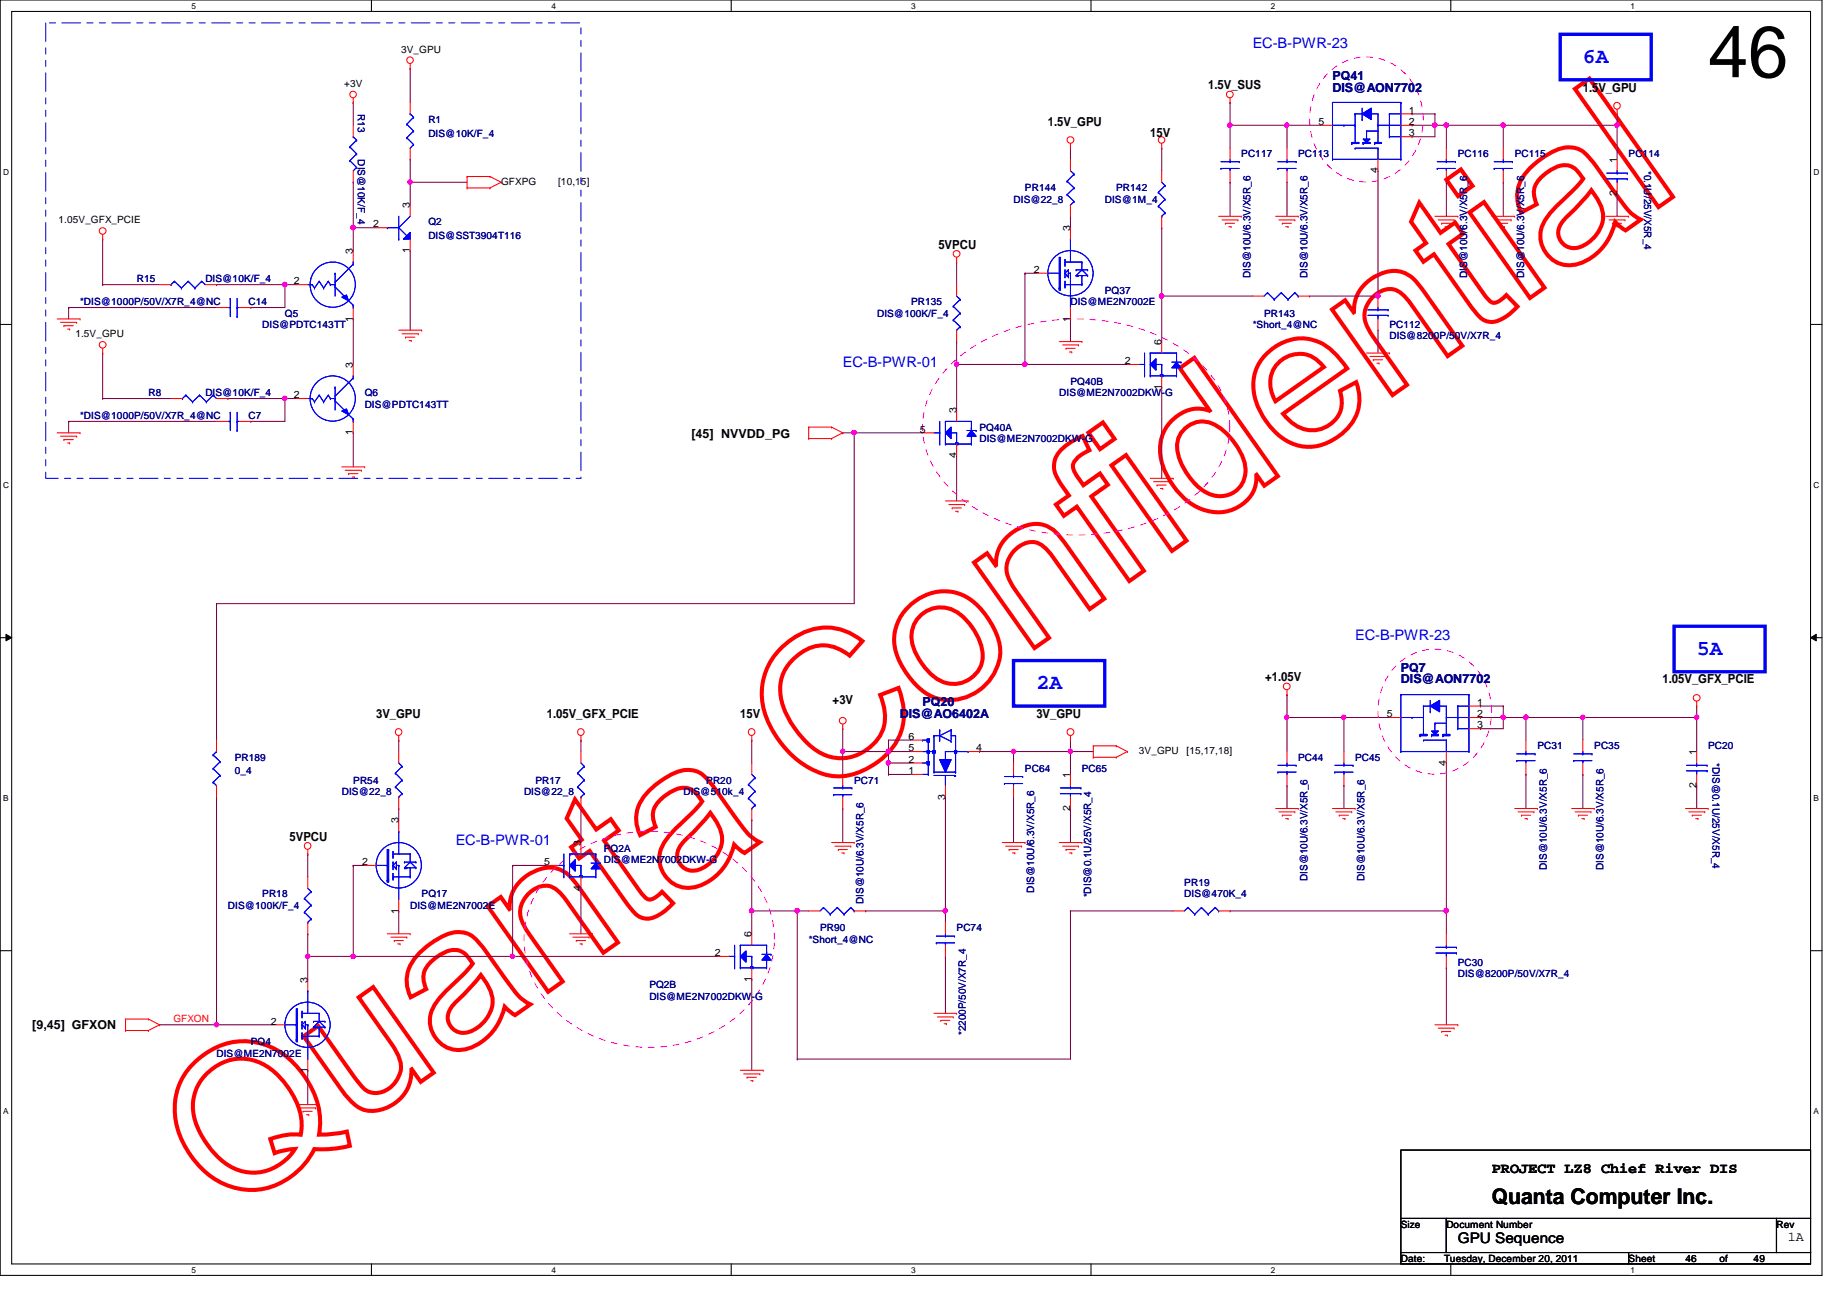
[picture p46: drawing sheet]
<svg xmlns="http://www.w3.org/2000/svg" width="297mm" height="210mm" viewBox="0 0 297 210" stroke-linecap="round" stroke-linejoin="round" font-family="sans-serif">
<defs><g id="words">
<text font-size="32.9" fill="#f00" x="36.6" y="198.7" transform="rotate(-35 36.6 198.7)">Quanta Confidential</text>
<text font-size="11.9" x="278.2" y="12.6">46</text>
<g font-size="3.5" fill="#00f">
<text x="257.8" y="10.2">6A</text>
<text x="276.3" y="106.7">5A</text>
<text x="168.8" y="112.2">2A</text>
</g>
<text font-size="3.5" x="242.9" y="196.1">Quanta Computer Inc.</text>
<g font-size="2.4" fill="#00f">
<text x="204" y="7.8">EC-B-PWR-23</text>
<text x="137.2" y="59.7">EC-B-PWR-01</text>
<text x="220.7" y="104.2">EC-B-PWR-23</text>
<text x="74.2" y="137.6">EC-B-PWR-01</text>
</g>
<g font-size="2.4">
<text x="242.9" y="191.1">PROJECT LZ8 Chief River DIS</text>
<text x="237.4" y="202.5">GPU Sequence</text>
</g>
<text font-size="2.2" x="291.2" y="202.1">1A</text>
<g font-size="2">
<text x="196.8" y="14.5">1.5V_SUS</text>
<text x="257.8" y="14.9">1.5V_GPU</text>
<text x="170.6" y="20.4">1.5V_GPU</text>
<text x="187.3" y="22.3">15V</text>
<text x="152.8" y="40.5">5VPCU</text>
<text x="112.6" y="71.2">[45] NVVDD_PG</text>
<text x="206" y="111">+1.05V</text>
<text x="270.8" y="111.3">1.05V_GFX_PCIE</text>
<text x="61.3" y="116.9">3V_GPU</text>
<text x="89.1" y="116.9">1.05V_GFX_PCIE</text>
<text x="120.6" y="116.9">15V</text>
<text x="135.6" y="114.6">+3V</text>
<text x="168.8" y="116.9">3V_GPU</text>
<text x="47.2" y="136.9">5VPCU</text>
<text x="5.2" y="167.5">[9,45] GFXON</text>
</g>
<g font-size="2" fill="#000080">
<text x="217" y="13">PQ41</text>
<text x="217" y="14.9">DIS@AON7702</text>
<text x="228.1" y="109.5">PQ7</text>
<text x="228.1" y="111.3">DIS@AON7702</text>
<text x="146.5" y="116.9">DIS@AO6402A</text>
<text x="150.2" y="115">PQ20</text>
</g>
<g font-size="1.7" fill="#000080">
<text x="58.2" y="18.5" transform="rotate(90 58.2 18.5)">R13</text>
<text x="58.2" y="26" transform="rotate(90 58.2 26)">DIS@10K/F_4</text>
<text x="267.8" y="27.8" transform="rotate(90 267.8 27.8)">*0.1U/25V/X5R_4</text>
<text x="203.7" y="45.3" transform="rotate(-90 203.7 45.3)">DIS@10U/6.3V/X5R_6</text>
<text x="212.9" y="45.3" transform="rotate(-90 212.9 45.3)">DIS@10U/6.3V/X5R_6</text>
<text x="238.9" y="45.3" transform="rotate(-90 238.9 45.3)">DIS@10U/6.3V/X5R_6</text>
<text x="248.2" y="45.3" transform="rotate(-90 248.2 45.3)">DIS@10U/6.3V/X5R_6</text>
<text x="278.9" y="124.2" transform="rotate(90 278.9 124.2)">*DIS@0.1U/25V/X5R_4</text>
<text x="212.9" y="143.5" transform="rotate(-90 212.9 143.5)">DIS@10U/6.3V/X5R_6</text>
<text x="222.2" y="143.5" transform="rotate(-90 222.2 143.5)">DIS@10U/6.3V/X5R_6</text>
<text x="251.9" y="141.7" transform="rotate(-90 251.9 141.7)">DIS@10U/6.3V/X5R_6</text>
<text x="261.2" y="141.7" transform="rotate(-90 261.2 141.7)">DIS@10U/6.3V/X5R_6</text>
<text x="140.6" y="147.2" transform="rotate(-90 140.6 147.2)">DIS@10U/6.3V/X5R_6</text>
<text x="168.4" y="145.4" transform="rotate(-90 168.4 145.4)">DIS@10U/6.3V/X5R_6</text>
<text x="177.7" y="146.1" transform="rotate(-90 177.7 146.1)">*DIS@0.1U/25V/X5R_4</text>
<text x="157.3" y="168.6" transform="rotate(-90 157.3 168.6)">*2200P/50V/X7R_4</text>
</g>
<g font-size="1.7">
<text x="214.7" y="20.4">5</text>
<text x="229.4" y="22.2">3</text>
<text x="229.4" y="20.4">2</text>
<text x="229.4" y="18.5">1</text>
<text x="224.4" y="28.2" transform="rotate(-90 224.4 28.2)">4</text>
<text x="263.3" y="26.5" transform="rotate(-90 263.3 26.5)">1</text>
<text x="66.8" y="33.9" transform="rotate(-90 66.8 33.9)">3</text>
<text x="263.3" y="32" transform="rotate(-90 263.3 32)">2</text>
<text x="57.5" y="41.4" transform="rotate(-90 57.5 41.4)">3</text>
<text x="60.8" y="37">2</text>
<text x="66.8" y="41.2" transform="rotate(-90 66.8 41.2)">1</text>
<text x="174.3" y="37.6" transform="rotate(-90 174.3 37.6)">3</text>
<text x="47.8" y="46.3">2</text>
<text x="168.4" y="44.4">2</text>
<text x="57.5" y="52.4" transform="rotate(-90 57.5 52.4)">1</text>
<text x="174.3" y="52.4" transform="rotate(-90 174.3 52.4)">1</text>
<text x="57.5" y="59.9" transform="rotate(-90 57.5 59.9)">3</text>
<text x="183.2" y="59.3">2</text>
<text x="189.1" y="56.2" transform="rotate(-90 189.1 56.2)">6</text>
<text x="47.8" y="64.9">2</text>
<text x="189.1" y="63.5" transform="rotate(-90 189.1 63.5)">1</text>
<text x="57.5" y="70.9" transform="rotate(-90 57.5 70.9)">1</text>
<text x="149.8" y="70.4">5</text>
<text x="155.7" y="67.3" transform="rotate(-90 155.7 67.3)">3</text>
<text x="155.7" y="74.6" transform="rotate(-90 155.7 74.6)">4</text>
<text x="225.8" y="116.8">5</text>
<text x="240.5" y="118.6">3</text>
<text x="240.5" y="116.8">2</text>
<text x="240.5" y="114.9">1</text>
<text x="148" y="120.5">6</text>
<text x="148" y="122.3">5</text>
<text x="148" y="124.2">2</text>
<text x="159" y="122.3">4</text>
<text x="235.5" y="124.7" transform="rotate(-90 235.5 124.7)">4</text>
<text x="276.3" y="122.9" transform="rotate(-90 276.3 122.9)">1</text>
<text x="148" y="126.1">1</text>
<text x="153.9" y="130.2" transform="rotate(-90 153.9 130.2)">3</text>
<text x="174.3" y="126.6" transform="rotate(-90 174.3 126.6)">1</text>
<text x="276.3" y="128.4" transform="rotate(-90 276.3 128.4)">2</text>
<text x="64.9" y="134.1" transform="rotate(-90 64.9 134.1)">3</text>
<text x="94.6" y="137.8" transform="rotate(-90 94.6 137.8)">3</text>
<text x="174.3" y="132.1" transform="rotate(-90 174.3 132.1)">2</text>
<text x="59" y="140.9">2</text>
<text x="88.6" y="140.9">5</text>
<text x="64.9" y="148.8" transform="rotate(-90 64.9 148.8)">1</text>
<text x="94.6" y="145.1" transform="rotate(-90 94.6 145.1)">4</text>
<text x="116.4" y="155.7">2</text>
<text x="122.4" y="152.6" transform="rotate(-90 122.4 152.6)">6</text>
<text x="50.1" y="160" transform="rotate(-90 50.1 160)">3</text>
<text x="122.4" y="159.9" transform="rotate(-90 122.4 159.9)">1</text>
<text x="44.1" y="166.8">2</text>
<text x="50.1" y="174.8" transform="rotate(-90 50.1 174.8)">1</text>
</g>
<g font-size="1.6">
<text x="65.3" y="8.6">3V_GPU</text>
<text x="56" y="14.1">+3V</text>
<text x="81.6" y="30.1">GFXPG</text>
<text x="90.9" y="30.1">[10,15]</text>
<text x="9.5" y="36.4">1.05V_GFX_PCIE</text>
<text x="12.3" y="54.9">1.5V_GPU</text>
<text x="185.5" y="122.8">3V_GPU</text>
<text x="193.2" y="122.8">[15,17,18]</text>
<text x="228.1" y="199.9">Size</text>
<text x="235.5" y="199.9">Document Number</text>
<text x="289.3" y="199.9">Rev</text>
<text x="228.1" y="205.4">Date:</text>
<text x="235.2" y="205.4">Tuesday, December 20, 2011</text>
<text x="265.2" y="205.4">Sheet</text>
<text x="274.5" y="205.4">46</text>
<text x="280" y="205.4">of</text>
<text x="285.6" y="205.4">49</text>
</g>
<g font-size="1.6" fill="#000080">
<text x="69.8" y="20">R1</text>
<text x="69.8" y="22.3">DIS@10K/F_4</text>
<text x="202.1" y="25.6">PC117</text>
<text x="211.4" y="25.6">PC113</text>
<text x="237.4" y="25.6">PC116</text>
<text x="246.7" y="25.6">PC115</text>
<text x="265.2" y="25.6">PC114</text>
<text x="165.1" y="33">DIS@22_8</text>
<text x="166.9" y="31.2">PR144</text>
<text x="179.9" y="33">DIS@1M_4</text>
<text x="181.8" y="31.2">PR142</text>
<text x="69.8" y="36.7">Q2</text>
<text x="69.8" y="38.9">DIS@SST3904T116</text>
<text x="22.3" y="46">R15</text>
<text x="33.4" y="46">DIS@10K/F_4</text>
<text x="179.9" y="47.8">PQ37</text>
<text x="13" y="49.7">*DIS@1000P/50V/X7R_4@NC</text>
<text x="40.5" y="49.7">C14</text>
<text x="42.7" y="53.4">DIS@PDTC143TT</text>
<text x="46.4" y="51.6">Q5</text>
<text x="142.8" y="51.6">DIS@100K/F_4</text>
<text x="148.4" y="49.7">PR135</text>
<text x="174.3" y="49.7">DIS@ME2N7002E</text>
<text x="204" y="53.4">*Short_4@NC</text>
<text x="205.9" y="51.6">PR143</text>
<text x="226.3" y="53.4">PC112</text>
<text x="226.3" y="55.2">DIS@8200P/50V/X7R_4</text>
<text x="24.2" y="64.5">R8</text>
<text x="33.4" y="64.5">DIS@10K/F_4</text>
<text x="59.4" y="64.5">Q6</text>
<text x="172.5" y="64.5">DIS@ME2N7002DKW-G</text>
<text x="174.3" y="62.7">PQ40B</text>
<text x="13" y="68.2">*DIS@1000P/50V/X7R_4@NC</text>
<text x="40.5" y="68.2">C7</text>
<text x="59.4" y="66.4">DIS@PDTC143TT</text>
<text x="159.5" y="70.1">PQ40A</text>
<text x="159.5" y="72">DIS@ME2N7002DKW-G</text>
<text x="38.2" y="123.9">PR189</text>
<text x="166.9" y="125.7">PC64</text>
<text x="176.2" y="125.7">PC65</text>
<text x="211.4" y="123.9">PC44</text>
<text x="220.7" y="123.9">PC45</text>
<text x="250.4" y="122">PC31</text>
<text x="259.6" y="122">PC35</text>
<text x="278.2" y="122">PC20</text>
<text x="38.2" y="126.1">0_4</text>
<text x="55.7" y="129.4">DIS@22_8</text>
<text x="57.5" y="127.6">PR54</text>
<text x="85.3" y="129.4">DIS@22_8</text>
<text x="87.2" y="127.6">PR17</text>
<text x="111.3" y="129.4">DIS@510k_4</text>
<text x="115" y="127.6">PR20</text>
<text x="139.1" y="127.6">PC71</text>
<text x="98.3" y="138.7">PQ2A</text>
<text x="98.3" y="140.5">DIS@ME2N7002DKW-G</text>
<text x="37.1" y="148">DIS@100K/F_4</text>
<text x="42.7" y="146.1">PR18</text>
<text x="66.8" y="148">DIS@ME2N7002E</text>
<text x="68.7" y="146.1">PQ17</text>
<text x="192.9" y="144.3">PR19</text>
<text x="192.9" y="146.1">DIS@470K_4</text>
<text x="131.7" y="153.5">*Short_4@NC</text>
<text x="133.6" y="151.7">PR90</text>
<text x="155.8" y="151.7">PC74</text>
<text x="105.7" y="161">PQ2B</text>
<text x="237.4" y="157.2">PC30</text>
<text x="237.4" y="159.1">DIS@8200P/50V/X7R_4</text>
<text x="105.7" y="162.8">DIS@ME2N7002DKW-G</text>
<text x="35.3" y="172.1">DIS@ME2N7002E</text>
<text x="40.8" y="170.2">PQ4</text>
</g>
<text font-size="1.6" fill="#f00" x="28.2" y="166.5">GFXON</text>
<g font-size="1.4">
<text x="31.2" y="1.4">5</text>
<text x="89.8" y="1.4">4</text>
<text x="148.4" y="1.4">3</text>
<text x="207" y="1.4">2</text>
<text x="265.6" y="1.4">1</text>
<text x=".5" y="28.5">D</text>
<text x="295.3" y="28.5">D</text>
<text x=".5" y="79.5">C</text>
<text x="295.3" y="79.5">C</text>
<text x=".5" y="130.5">B</text>
<text x="295.3" y="130.5">B</text>
<text x=".5" y="181.5">A</text>
<text x="295.3" y="181.5">A</text>
<text x="31.2" y="207.2">5</text>
<text x="89.8" y="207.2">4</text>
<text x="148.4" y="207.2">3</text>
<text x="207" y="207.2">2</text>
<text x="265.6" y="207.2">1</text>
</g>
</g></defs>
<path d="M0 0h296.7v207.7h-296.7zM1.9 1.9h292.9v203.9h-292.9z" fill="none" stroke="#000" stroke-width=".17"/>
<g fill="#fff">
<path d="M31.2 .2h.7v1.5h-.7z"/>
<path d="M31.2 206h.7v1.5h-.7z"/>
</g>
<path d="M60.5 0v1.9M60.5 205.8v1.9" fill="none" stroke="#000" stroke-width=".17"/>
<g fill="#fff">
<path d="M89.8 .2h.7v1.5h-.7z"/>
<path d="M89.8 206h.7v1.5h-.7z"/>
</g>
<path d="M119.1 0v1.9M119.1 205.8v1.9" fill="none" stroke="#000" stroke-width=".17"/>
<g fill="#fff">
<path d="M148.4 .2h.7v1.5h-.7z"/>
<path d="M148.4 206h.7v1.5h-.7z"/>
</g>
<path d="M177.7 0v1.9M177.7 205.8v1.9" fill="none" stroke="#000" stroke-width=".17"/>
<g fill="#fff">
<path d="M207 .2h.7v1.5h-.7z"/>
<path d="M207 206h.7v1.5h-.7z"/>
</g>
<path d="M236.3 0v1.9M236.3 205.8v1.9" fill="none" stroke="#000" stroke-width=".17"/>
<g fill="#fff">
<path d="M265.6 .2h.7v1.5h-.7z"/>
<path d="M265.6 206h.7v1.5h-.7z"/>
<path d="M.5 27.3h.9v1.5h-.9z"/>
<path d="M295.3 27.3h.9v1.5h-.9z"/>
<path d="M.5 78.3h.9v1.5h-.9z"/>
<path d="M295.3 78.3h.9v1.5h-.9z"/>
</g>
<path d="M0 52.8h1.9M294.8 52.8h1.9" fill="none" stroke="#000" stroke-width=".17"/>
<g fill="#fff">
<path d="M.5 129.3h.9v1.5h-.9z"/>
<path d="M295.3 129.3h.9v1.5h-.9z"/>
</g>
<path d="M0 103.8h1.9M294.8 103.8h1.9" fill="none" stroke="#000" stroke-width=".17"/>
<path d="M1 103.3l.9 .5-.9 .6zM294.8 103.8l1-.5v1.1z" fill="#000"/>
<path d="M1 103.3l.9 .5-.9 .6zM294.8 103.8l1-.5v1.1z" fill="none" stroke="#000" stroke-width=".16"/>
<g fill="#fff">
<path d="M.5 180.3h.8v1.5h-.8z"/>
<path d="M295.3 180.3h.8v1.5h-.8z"/>
</g>
<path d="M0 154.8h1.9M294.8 154.8h1.9" fill="none" stroke="#000" stroke-width=".17"/>
<path d="M224.4 27.8h.1M224.4 27.8v20.4" fill="none" stroke="#800040" stroke-width=".17"/>
<circle cx="224.4" cy="48.2" r=".37" fill="#f0f"/>
<circle cx="224.4" cy="48.2" r=".37" fill="none" stroke="#f0f" stroke-width=".17"/>
<g fill="none" stroke="#800040" stroke-width=".17">
<path d="M230 18.5h.1M230 18.5h3.7M189.2 24.1h.1M189.2 24.1v3.7M209.6 20.4h.1M209.6 29.7h.1M209.6 20.4h5.5M209.6 29.7v5.5M235.5 29.7h.1M235.5 20.4h.1M235.5 20.4v3.7M235.5 29.7v5.5"/>
<path d="M263.4 31.5h.1M263.4 20.4h.1M263.4 20.4v5.6M263.4 31.5v3.7"/>
</g>
<circle cx="235.5" cy="20.4" r=".37" fill="#f0f"/>
<circle cx="235.5" cy="20.4" r=".37" fill="none" stroke="#f0f" stroke-width=".17"/>
<path d="M189.2 48.2h.1M189.2 48.2v7.4" fill="none" stroke="#800040" stroke-width=".17"/>
<circle cx="189.2" cy="48.2" r=".37" fill="#f0f"/>
<circle cx="189.2" cy="48.2" r=".37" fill="none" stroke="#f0f" stroke-width=".17"/>
<path d="M174.3 35.2h.1M174.3 24.1h.1M174.3 24.1v1.9M174.3 35.2v1.9M166.9 59.4h.1M166.9 44.5h.1M166.9 59.4h16.7M166.9 44.5v14.9M174.3 51.9h.1M174.3 51.9v3.7" fill="none" stroke="#800040" stroke-width=".17"/>
<circle cx="166.9" cy="59.3" r=".37" fill="#f0f"/>
<circle cx="166.9" cy="59.3" r=".37" fill="none" stroke="#f0f" stroke-width=".17"/>
<g fill="none" stroke="#800040" stroke-width=".17">
<path d="M200.3 16.7h.1M200.3 16.7v7.4M200.3 29.7h.1M200.3 20.4h.1M200.3 29.7v5.5M209.6 20.4h.1M209.6 20.4v3.7M233.7 20.4h.1M233.7 20.4v1.9M244.8 20.4h.1M244.8 29.7h.1M244.8 20.4v3.7"/>
<path d="M244.8 29.7v5.5M155.8 59.4h.1M155.8 42.7h.1M155.8 55.6h.1M155.8 42.7v3.7M155.8 55.6v11.2M166.9 44.5h.1M166.9 44.5h1.9M155.8 74.2h.1M155.8 74.2v7.4M189.2 63h.1M189.2 63v14.9"/>
</g>
<circle cx="233.6" cy="20.4" r=".37" fill="#f0f"/>
<circle cx="233.6" cy="20.4" r=".37" fill="none" stroke="#f0f" stroke-width=".17"/>
<path d="M233.7 18.5h.1M233.7 18.5v1.9h-3.7M200.3 20.4h.1M200.3 20.4h9.3M230 22.3h.1M230 20.4h.1M230 22.3h3.7M139.1 70.5h.1M139.1 70.5h11.1" fill="none" stroke="#800040" stroke-width=".17"/>
<circle cx="209.5" cy="20.4" r=".35" fill="#f0f"/>
<circle cx="209.5" cy="20.4" r=".35" fill="none" stroke="#f0f" stroke-width=".17"/>
<circle cx="200.3" cy="20.4" r=".35" fill="#f0f"/>
<circle cx="200.3" cy="20.4" r=".35" fill="none" stroke="#f0f" stroke-width=".17"/>
<path d="M235.5 20.4h.1M235.5 20.4h27.9M244.8 20.4h.1" fill="none" stroke="#800040" stroke-width=".17"/>
<circle cx="263.3" cy="20.4" r=".37" fill="#f0f"/>
<circle cx="263.3" cy="20.4" r=".37" fill="none" stroke="#f0f" stroke-width=".17"/>
<circle cx="244.8" cy="20.4" r=".37" fill="#f0f"/>
<circle cx="244.8" cy="20.4" r=".37" fill="none" stroke="#f0f" stroke-width=".17"/>
<path d="M263.4 18.5h.1M263.4 18.5v1.9M233.7 20.4h.1M233.7 20.4h1.8M241.1 116.8h.1M244.8 115h.1M244.8 115v1.8h-3.7M235.5 148.3h.1M235.5 148.3v3.8" fill="none" stroke="#800040" stroke-width=".17"/>
<circle cx="235.5" cy="148.3" r=".37" fill="#f0f"/>
<circle cx="235.5" cy="148.3" r=".37" fill="none" stroke="#f0f" stroke-width=".17"/>
<path d="M241.1 115h.1M241.1 115h3.7M248.5 116.8h.1M248.5 116.8v3.7M276.3 116.8h.1M276.3 116.8v5.6M218.9 127.9h.1M218.9 127.9v3.8M248.5 126.1h.1M248.5 126.1v5.6M276.3 127.9h.1M276.3 127.9v3.8" fill="none" stroke="#800040" stroke-width=".17"/>
<circle cx="248.5" cy="116.8" r=".34" fill="#f0f"/>
<circle cx="248.5" cy="116.8" r=".34" fill="none" stroke="#f0f" stroke-width=".17"/>
<g fill="none" stroke="#800040" stroke-width=".17">
<path d="M209.6 116.8h.1M209.6 113.1h.1M209.6 113.1v9.3M209.6 116.8h9.3M218.9 116.8h.1M218.9 116.8v5.6M241.1 118.7h.1M244.8 116.8h.1M244.8 116.8v1.9h-3.7M257.8 116.8h.1M257.8 116.8v3.7M209.6 127.9h.1"/>
<path d="M209.6 127.9v3.8M257.8 126.1h.1M257.8 126.1v5.6M235.5 157.6h.1M235.5 157.6v9.3"/>
</g>
<circle cx="218.8" cy="116.8" r=".34" fill="#f0f"/>
<circle cx="218.8" cy="116.8" r=".34" fill="none" stroke="#f0f" stroke-width=".17"/>
<circle cx="209.5" cy="116.8" r=".34" fill="#f0f"/>
<circle cx="209.5" cy="116.8" r=".34" fill="none" stroke="#f0f" stroke-width=".17"/>
<path d="M248.5 116.8h.1M248.5 116.8h9.3" fill="none" stroke="#800040" stroke-width=".17"/>
<circle cx="248.5" cy="116.8" r=".34" fill="#f0f"/>
<circle cx="248.5" cy="116.8" r=".34" fill="none" stroke="#f0f" stroke-width=".17"/>
<path d="M244.8 116.8h.1M244.8 116.8h3.7M276.3 115h.1M276.3 115v1.8" fill="none" stroke="#800040" stroke-width=".17"/>
<circle cx="244.8" cy="116.8" r=".36" fill="#f0f"/>
<circle cx="244.8" cy="116.8" r=".36" fill="none" stroke="#f0f" stroke-width=".17"/>
<path d="M257.8 116.8h.1M257.8 116.8h18.5" fill="none" stroke="#800040" stroke-width=".17"/>
<circle cx="276.3" cy="116.8" r=".34" fill="#f0f"/>
<circle cx="276.3" cy="116.8" r=".34" fill="none" stroke="#f0f" stroke-width=".17"/>
<circle cx="257.8" cy="116.8" r=".34" fill="#f0f"/>
<circle cx="257.8" cy="116.8" r=".34" fill="none" stroke="#f0f" stroke-width=".17"/>
<path d="M122.4 133.5h.1M122.4 133.5v14.8" fill="none" stroke="#800040" stroke-width=".17"/>
<circle cx="122.4" cy="148.3" r=".37" fill="#f0f"/>
<circle cx="122.4" cy="148.3" r=".37" fill="none" stroke="#f0f" stroke-width=".17"/>
<path d="M122.4 120.5h.1M122.4 120.5v3.7M137.2 131.7h.1M137.2 131.7v5.5M174.3 122.4h.1M174.3 122.4h3.8M50.1 155.7h.1M50.1 155.7h7.4" fill="none" stroke="#800040" stroke-width=".17"/>
<circle cx="50.1" cy="155.7" r=".36" fill="#f0f"/>
<circle cx="50.1" cy="155.7" r=".36" fill="none" stroke="#f0f" stroke-width=".17"/>
<path d="M64.9 120.5h.1M64.9 131.7h.1M64.9 120.5v1.9M64.9 131.7v1.8M64.9 148.3h.1M64.9 148.3v3.8M83.5 155.7h.1M83.5 155.7h33.4M35.3 166.9h.1M35.3 166.9h9.2" fill="none" stroke="#800040" stroke-width=".17"/>
<circle cx="83.5" cy="155.7" r=".36" fill="#f0f"/>
<circle cx="83.5" cy="155.7" r=".36" fill="none" stroke="#f0f" stroke-width=".17"/>
<path d="M174.3 122.4h.1M174.3 122.4v3.7M57.5 140.9h.1M57.5 140.9h1.9M57.5 140.9v14.8M154 148.3h.1M154 148.3v1.9M50.1 174.3h.1M50.1 174.3v5.6" fill="none" stroke="#800040" stroke-width=".17"/>
<circle cx="57.5" cy="155.7" r=".36" fill="#f0f"/>
<circle cx="57.5" cy="155.7" r=".36" fill="none" stroke="#f0f" stroke-width=".17"/>
<path d="M165.1 129.8h.1M165.1 122.4h.1M165.1 122.4v1.8M165.1 129.8v7.4" fill="none" stroke="#800040" stroke-width=".17"/>
<circle cx="165" cy="122.4" r=".35" fill="#f0f"/>
<circle cx="165" cy="122.4" r=".35" fill="none" stroke="#f0f" stroke-width=".17"/>
<path d="M137.2 122.4h.1M137.2 122.4v3.7M154 155.7h.1M154 155.7v9.3" fill="none" stroke="#800040" stroke-width=".17"/>
<circle cx="137.2" cy="122.4" r=".35" fill="#f0f"/>
<circle cx="137.2" cy="122.4" r=".35" fill="none" stroke="#f0f" stroke-width=".17"/>
<path d="M50.1 139.1h.1M50.1 139.1v3.7M165.1 122.4h.1M174.3 120.5h.1M174.3 120.5v1.9h-9.2M50.1 155.7h.1M50.1 152.1h.1M50.1 152.1v7.4M122.4 159.5h.1M122.4 159.5v14.8" fill="none" stroke="#800040" stroke-width=".17"/>
<circle cx="174.3" cy="122.4" r=".35" fill="#f0f"/>
<circle cx="174.3" cy="122.4" r=".35" fill="none" stroke="#f0f" stroke-width=".17"/>
<path d="M155.8 59.4h.1M155.8 59.4h11.1" fill="none" stroke="#800040" stroke-width=".17"/>
<circle cx="155.8" cy="59.3" r=".35" fill="#f0f"/>
<circle cx="155.8" cy="59.3" r=".35" fill="none" stroke="#f0f" stroke-width=".17"/>
<g fill="none" stroke="#800040" stroke-width=".17">
<path d="M16.7 38.9h.1M16.7 38.9v7.5M57.5 37.1h.1M57.5 37.1v3.7M11.2 50.1h.1M11.2 50.1h24.1M16.7 46.4h.1M16.7 57.5h.1M16.7 57.5v7.4M16.7 46.4h9.3M35.3 46.4h.1M35.3 46.4h13"/>
<path d="M46.4 46.4h.1M16.7 64.9h.1M16.7 64.9h11.2M218.9 116.8h.1M218.9 116.8h7.4"/>
</g>
<circle cx="57.5" cy="37.1" r=".37" fill="#f0f"/>
<circle cx="57.5" cy="37.1" r=".37" fill="none" stroke="#f0f" stroke-width=".17"/>
<path d="M66.8 26h.1M66.8 26v3.7" fill="none" stroke="#800040" stroke-width=".17"/>
<circle cx="66.8" cy="29.6" r=".37" fill="#f0f"/>
<circle cx="66.8" cy="29.6" r=".37" fill="none" stroke="#f0f" stroke-width=".17"/>
<path d="M66.8 11.1h.1M66.8 11.1v5.6M66.8 29.7h.1M66.8 29.7h9.3M46.4 64.9h.1M46.4 64.9h1.9M46.4 64.9v3.7M57.5 70.5h.1M57.5 70.5v5.5" fill="none" stroke="#800040" stroke-width=".17"/>
<circle cx="46.4" cy="64.9" r=".37" fill="#f0f"/>
<circle cx="46.4" cy="64.9" r=".37" fill="none" stroke="#f0f" stroke-width=".17"/>
<path d="M66.8 29.7h.1M66.8 29.7v3.7M46.4 46.4h.1M46.4 46.4v3.7M11.2 68.6h.1M11.2 68.6v1.9" fill="none" stroke="#800040" stroke-width=".17"/>
<circle cx="46.4" cy="46.3" r=".37" fill="#f0f"/>
<circle cx="46.4" cy="46.3" r=".37" fill="none" stroke="#f0f" stroke-width=".17"/>
<g fill="none" stroke="#800040" stroke-width=".17">
<path d="M57.5 16.7h.1M57.5 16.7v3.7M57.5 37.1h.1M57.5 29.7h.1M57.5 37.1h3.8M57.5 29.7v7.4M11.2 50.1h.1M11.2 50.1v1.8M40.8 50.1h.1M40.8 50.1h5.6M57.5 51.9h.1M57.5 51.9v7.5"/>
<path d="M66.8 40.8h.1M66.8 40.8v13M224.4 53.8h.1M224.4 53.8v3.7M11.2 68.6h.1M11.2 68.6h24.1M37.1 64.9h.1M37.1 64.9h9.3M40.8 68.6h.1M40.8 68.6h5.6M94.6 120.5h.1M94.6 131.7h.1"/>
<path d="M94.6 120.5v1.9M94.6 131.7v5.5M154 129.8h.1M154 129.8v18.5M174.3 131.7h.1M174.3 131.7v5.5M235.5 124.2h.1M235.5 124.2v24.1h-35.2M57.5 155.7h.1M83.5 140.9h.1M83.5 140.9h5.6M83.5 140.9v14.8h-26"/>
<path d="M94.6 144.7h.1M94.6 144.7v7.4M200.3 148.3h.1"/>
</g>
<circle cx="153.9" cy="148.3" r=".35" fill="#f0f"/>
<circle cx="153.9" cy="148.3" r=".35" fill="none" stroke="#f0f" stroke-width=".17"/>
<path d="M144.7 122.4h.1M144.7 120.5h.1M144.7 122.4h3.7M144.7 120.5h3.7M144.7 122.4v1.8M159.5 122.4h.1M159.5 122.4h5.6" fill="none" stroke="#800040" stroke-width=".17"/>
<circle cx="144.6" cy="124.2" r=".35" fill="#f0f"/>
<circle cx="144.6" cy="124.2" r=".35" fill="none" stroke="#f0f" stroke-width=".17"/>
<circle cx="144.6" cy="122.4" r=".35" fill="#f0f"/>
<circle cx="144.6" cy="122.4" r=".35" fill="none" stroke="#f0f" stroke-width=".17"/>
<g fill="none" stroke="#800040" stroke-width=".17">
<path d="M189.2 37.1h.1M189.2 37.1v11.1M189.2 48.2h.1M189.2 48.2h14.8M213.3 48.2h.1M213.3 48.2h11.1M137.2 118.7h.1M137.2 118.7v3.7M144.7 124.2h.1M144.7 126.1h.1M144.7 124.2h3.7M144.7 126.1h3.7"/>
<path d="M144.7 124.2v1.9M129.8 148.3h.1M129.8 148.3h1.9M129.8 148.3v24.2M141 148.3h.1M141 148.3h13M174.3 148.3h.1M174.3 148.3h16.7"/>
</g>
<circle cx="129.8" cy="148.3" r=".37" fill="#f0f"/>
<circle cx="129.8" cy="148.3" r=".37" fill="none" stroke="#f0f" stroke-width=".17"/>
<path d="M139.1 70.5h.1M139.1 70.5v27.8M174.3 148.3h.1M174.3 148.3v24.2h-44.5M129.8 172.5h.1" fill="none" stroke="#800040" stroke-width=".17"/>
<circle cx="139.1" cy="70.4" r=".36" fill="#f0f"/>
<circle cx="139.1" cy="70.4" r=".36" fill="none" stroke="#f0f" stroke-width=".17"/>
<path d="M35.3 98.3h.1M35.3 98.3h103.8M35.3 98.3v22.2M35.3 129.8h.1M35.3 129.8v37.1" fill="none" stroke="#800040" stroke-width=".17"/>
<circle cx="35.2" cy="166.9" r=".35" fill="#f0f"/>
<circle cx="35.2" cy="166.9" r=".35" fill="none" stroke="#f0f" stroke-width=".17"/>
<path d="M137.2 70.5h.1M137.2 70.5h1.9M137.2 122.4h.1M144.7 120.5h.1M144.7 120.5v1.9h-7.5M122.4 148.3h.1M122.4 148.3h7.4M122.4 148.3v3.8M26 166.9h.1M26 166.9h9.3" fill="none" stroke="#800040" stroke-width=".17"/>
<g fill="none" stroke="#f00" stroke-width=".17">
<path d="M57.5 16.7h.1M57.5 16v.7M66.8 11.1h.1M66.8 10.4v.7M200.3 16.7h.1M200.3 16v.7M263.4 18.5h.1M263.4 17.8v.7M16.7 38.9h.1M16.7 38.2v.7M76.1 30.6h.1M76.1 28.7h.1"/>
<path d="M76.1 30.6h3.7M76.1 28.7v1.9M76.1 28.7h3.7M79.8 30.6h.1M79.8 28.7h.1M79.8 28.7l1.8 1M81.6 29.7h.1M81.6 29.7l-1.8 .9M174.3 24.1h.1M174.3 23.4v.7M174.3 26v1.8M174.3 33.4v1.8"/>
<path d="M189.2 24.1h.1M189.2 23.4v.7M198.5 35.2h3.6M199 35.8h2.6M199.6 36.4h.1M199.6 36.4h1.4M200.1 36.9h.4M200.5 36.9h.1M201.6 35.8h.1M202.1 35.2h.1M207.7 35.2h3.7M208.3 35.8h2.6"/>
<path d="M208.8 36.4h.1M208.8 36.4h1.5M209.4 36.9h.4M209.8 36.9h.1M210.9 35.8h.1M211.4 35.2h.1M233.7 35.2h3.7M234.2 35.8h2.6M234.8 36.4h.1M234.8 36.4h1.5M235.3 36.9h.4M235.5 24.1v1.9"/>
<path d="M235.5 27.8v1.9M235.7 36.9h.1M236.8 35.8h.1M237.4 35.2h.1M242.9 35.2h3.8M243.5 35.8h2.6M244 36.4h.1M244 36.4h1.5M244.6 36.9h.4M245 36.9h.1M246.1 35.8h.1M246.7 35.2h.1"/>
<path d="M261.5 35.2h3.7M262 35.8h2.6M262.6 36.4h.1M262.6 36.4h1.5M263.1 36.9h.4M263.5 36.9h.1M264.6 35.8h.1M265.2 35.2h.1M9.3 51.9h3.7M9.9 52.5h2.6M10.4 53h.1M10.4 53h1.5"/>
<path d="M11 53.6h.3M11.3 53.6h.1M12.5 52.5h.1M13 51.9h.1M16.7 57.5h.1M16.7 56.7v.8M64.9 53.8h3.8M65.5 54.4h2.6M66 54.9h.1M66 54.9h1.6M66.6 55.5h.4M67 55.5h.1"/>
<path d="M68.1 54.4h.1M68.7 53.8h.1M155.8 42.7h.1M155.8 41.9v.8M172.5 55.6h3.7M173.1 56.2h2.5M173.6 56.7h.1M173.6 56.7h1.5M174.2 57.3h.3M174.5 57.3h.1M175.6 56.2h.1M176.2 55.6h.1"/>
<path d="M222.5 57.5h3.8M223.1 58h2.6M223.6 58.6h.1M223.6 58.6h1.6M224.2 59.1h.4M224.4 48.2v1.9M224.4 51.9v1.9M224.6 59.1h.1M225.7 58h.1M226.3 57.5h.1M9.3 70.5h3.7M9.9 71h2.6"/>
<path d="M10.4 71.6h.1M10.4 71.6h1.5M11 72.1h.3M11.3 72.1h.1M12.5 71h.1M13 70.5h.1M55.7 76h3.7M56.2 76.6h2.6M56.8 77.1h.1M56.8 77.1h1.5M57.4 77.7h.3M57.7 77.7h.1"/>
<path d="M58.8 76.6h.1M59.4 76h.1M131.7 71.4h.1M131.7 69.6h.1M131.7 71.4h3.7M131.7 69.6v1.8M131.7 69.6h3.7M135.4 71.4h.1M135.4 69.6h.1M135.4 69.6l1.8 .9M137.2 70.5h.1M137.2 70.5l-1.8 .9"/>
<path d="M187.3 77.9h3.7M187.9 78.4h2.6M188.4 79h.1M188.4 79h1.5M189 79.5h.4M189.4 79.5h.1M190.5 78.4h.1M191 77.9h.1M154 81.6h3.6M154.5 82.2h2.6M155.1 82.7h.1M155.1 82.7h1.4"/>
<path d="M155.6 83.3h.4M156 83.3h.1M157.1 82.2h.1M157.6 81.6h.1M64.9 119.8v.7M94.6 119.8v.7M122.4 119.8v.7M137.2 118.7h.1M137.2 117.9v.8M174.3 119.8v.7M209.6 113.1h.1M209.6 112.4v.7"/>
<path d="M276.3 115h.1M276.3 114.2v.8M50.1 139.1h.1M50.1 138.3v.8M64.9 120.5h.1M94.6 120.5h.1M122.4 120.5h.1M135.4 137.2h3.7M136 137.8h2.6M136.5 138.3h.1M136.5 138.3h1.5M137.1 138.9h.4"/>
<path d="M137.5 138.9h.1M138.6 137.8h.1M139.1 137.2h.1M163.2 137.2h3.7M163.8 137.8h2.6M164.3 138.3h.1M164.3 138.3h1.5M164.9 138.9h.4M165.3 138.9h.1M166.4 137.8h.1M166.9 137.2h.1M172.5 137.2h3.7"/>
<path d="M173.1 137.8h2.5M173.6 138.3h.1M173.6 138.3h1.5M174.2 138.9h.3M174.3 120.5h.1M174.5 138.9h.1M175.6 137.8h.1M176.2 137.2h.1M178.1 123.3h.1M178.1 121.5h.1M178.1 123.3h3.7M178.1 121.5v1.8"/>
<path d="M178.1 121.5h3.7M181.8 123.3h.1M181.8 121.5h.1M181.8 121.5l1.8 .9M183.6 122.4h.1M183.6 122.4l-1.8 .9M207.7 131.7h3.7M208.3 132.2h2.6M208.8 132.8h.1M208.8 132.8h1.5M209.4 133.3h.4M209.8 133.3h.1"/>
<path d="M210.9 132.2h.1M211.4 131.7h.1M217 131.7h3.7M217.5 132.2h2.6M218.1 132.8h.1M218.1 132.8h1.5M218.6 133.3h.4M219 133.3h.1M220.1 132.2h.1M220.7 131.7h.1M246.7 131.7h3.7M247.2 132.2h2.6"/>
<path d="M247.8 132.8h.1M247.8 132.8h1.5M248.3 133.3h.4M248.7 133.3h.1M249.8 132.2h.1M250.4 131.7h.1M255.9 131.7h3.7M256.5 132.2h2.6M257 132.8h.1M257 132.8h1.5M257.6 133.3h.4M258 133.3h.1"/>
<path d="M259.1 132.2h.1M259.6 131.7h.1M274.5 131.7h3.7M275 132.2h2.6M275.6 132.8h.1M275.6 132.8h1.5M276.1 133.3h.4M276.5 133.3h.1M277.6 132.2h.1M278.2 131.7h.1M63.1 152.1h3.7M63.7 152.6h2.5"/>
<path d="M64.2 153.2h.1M64.2 153.2h1.5M64.8 153.7h.3M65.1 153.7h.1M66.2 152.6h.1M66.8 152.1h.1M92.7 152.1h3.8M93.3 152.6h2.6M93.8 153.2h.1M93.8 153.2h1.6M94.4 153.7h.4M94.8 153.7h.1"/>
<path d="M95.9 152.6h.1M96.5 152.1h.1M235.5 152.1v1.8M235.5 155.7v1.9M20.4 165.9h.1M20.4 167.8h.1M20.4 167.8h3.8M20.4 165.9h3.8M20.4 165.9v1.9M24.2 167.8h.1M24.2 165.9h.1M24.2 165.9l1.8 1"/>
<path d="M26 166.9h.1M26 166.9l-1.8 .9M48.3 179.9h3.7M52 179.9h.1M120.6 174.3h3.7M121.1 174.9h2.6M121.7 175.4h.1M121.7 175.4h1.5M122.3 176h.3M122.6 176h.1M123.7 174.9h.1M124.3 174.3h.1"/>
<path d="M152.1 165h3.7M152.7 165.6h2.5M153.2 166.2h.1M153.2 166.2h1.5M153.8 166.7h.3M154.1 166.7h.1M155.2 165.6h.1M155.8 165h.1M233.7 166.9h3.7M234.2 167.4h2.6M234.8 168h.1M234.8 168h1.5"/>
<path d="M235.3 168.6h.4M235.7 168.6h.1M236.8 167.4h.1M237.4 166.9h.1M48.8 180.4h2.6M49.4 181h.1M49.4 181h1.4M49.9 181.5h.4M50.3 181.5h.1M51.4 180.4h.1"/>
<circle cx="57.5" cy="15.4" r=".54"/>
<circle cx="66.8" cy="9.8" r=".54"/>
<circle cx="200.3" cy="15.4" r=".55"/>
<circle cx="263.3" cy="17.2" r=".55"/>
<circle cx="16.7" cy="37.6" r=".55"/>
<circle cx="174.3" cy="22.8" r=".55"/>
<circle cx="189.2" cy="22.8" r=".54"/>
<circle cx="16.7" cy="56.1" r=".55"/>
<circle cx="155.8" cy="41.3" r=".55"/>
<circle cx="64.9" cy="119.2" r=".55"/>
<circle cx="94.6" cy="119.2" r=".55"/>
<circle cx="122.4" cy="119.2" r=".55"/>
<circle cx="137.2" cy="117.4" r=".55"/>
<circle cx="174.3" cy="119.2" r=".56"/>
<circle cx="209.6" cy="111.8" r=".55"/>
<circle cx="276.3" cy="113.6" r=".55"/>
<circle cx="50.1" cy="137.7" r=".55"/>
</g>
<path d="M228.1 187.3h66.7v11.1h-66.7zM228.1 198.4h7.4v5.6h-7.4zM235.5 198.4h53.8v5.6h-53.8zM289.3 198.4h5.5v5.6h-5.5zM228.1 204h37.1v1.8h-37.1zM265.2 204h29.6v1.8h-29.6z" fill="none" stroke="#000" stroke-width=".17"/>
<path d="M254.1 5.6h14.8v7.4h-14.8zM165.1 107.6h14.8v7.4h-14.8zM272.6 102h14.8v7.4h-14.8z" fill="none" stroke="#00f" stroke-width=".55"/>
<path d="M7.4 3.7h87.2v74.2h-87.2z" fill="none" stroke="#00f" stroke-width=".16" stroke-dasharray="3 1 1 1 1 1"/>
<path d="M216.4 11.8a8.8 8.8 0 0 1 14.3 2.8 10.6 10.6 0 0 1-4.8 14.3 8.9 8.9 0 0 1-11.6-4.7 11 11 0 0 1 2.1-12.4zM154.4 59.8a27.3 27.3 0 0 1 16.6-7.6 31.8 31.8 0 0 1 22.6 5.4 15.3 15.3 0 0 1 6.7 11.9 14.6 14.6 0 0 1-5.3 10.9 29.5 29.5 0 0 1-19.7 6.7 30.5 30.5 0 0 1-18.4-5.7 15.4 15.4 0 0 1-6.7-11.9 14 14 0 0 1 4.2-9.7zM227.5 108.3a8.8 8.8 0 0 1 14.3 2.8 10.6 10.6 0 0 1-4.8 14.3 8.9 8.9 0 0 1-11.5-4.7 11 11 0 0 1 2-12.4zM90.1 141.6a22.6 22.6 0 0 1 31.2 0 15.8 15.8 0 0 1 0 22.7 22.5 22.5 0 0 1-31.2 0 15.8 15.8 0 0 1 0-22.7z" fill="none" stroke="#f0f" stroke-width=".16" stroke-dasharray="1 1 1 1 1 1 1 1"/>
<g fill="none" stroke="#00f" stroke-width=".17">
<path d="M173.8 29.5h.1M173.8 31.7h.1M173.8 29.5l1.1 1.1M173.8 31.7l1.1 1.1M174.3 33.4h.1M174.3 27.8l.6 .6M174.9 28.4h.1M174.9 30.6h.1M174.9 32.8h.1M174.9 28.4l-1.1 1.1M174.9 30.6l-1.1 1.1M174.9 32.8l-.6 .6"/>
<path d="M234.1 27.4h.1M234.1 27.4h2.9M234.1 26.3h2.9M235.5 26.3h.1M235.5 27.4h.1M235.5 26v.3M235.5 27.4v.4M237 26.3h.1M222.8 51.4h3.3M222.8 50.5h3.3M224.4 50.5h.1M224.4 51.4h.1"/>
<path d="M224.4 50.1v.4M224.4 51.4v.5M226.1 51.4h.1M226.1 50.5h.1M233.8 155.2h3.4M233.8 154.3h3.4M235.5 154.3h.1M235.5 155.2h.1M235.5 153.9v.4M235.5 155.2v.5M237.2 155.2h.1M237.2 154.3h.1"/>
</g>
<path d="M55.7 66.9l.7-.3 .4 .9z" fill="#00f"/>
<g fill="none" stroke="#00f" stroke-width=".17">
<path d="M50.1 64.9h.7M50.8 64.9h.1M50.8 64.9l.4 .5M51.2 65.4h.1M52 64.3h.1M52 64.3l-.8 1.1M52 64.3l.7 1.1M52.7 65.4h.1M53.5 64.3h.1M53.5 64.3l-.8 1.1M53.5 64.3l.3 .6M53.8 64.9h.1"/>
<path d="M53.8 64.9h.8M54.6 64.9h.1M54.6 63h.1M54.6 63v3.8M54.6 65.3l1.4 1.5M55.7 66.9l.7-.3 .4 .9zM56 66.8h.1M56.8 67.5l.7 .7M57.5 68.6h.1M57.5 68.2h.1M57.5 61.6h.1M57.5 61.2h.1"/>
<path d="M57.5 61.2v.4M57.5 68.2v.4M57.5 61.6l-2.9 2.9"/>
<circle cx="54.2" cy="64.9" r="3.7"/>
</g>
<path d="M55.7 66.9l.7-.3 .4 .9z" fill="#00f"/>
<g fill="none" stroke="#00f" stroke-width=".17">
<path d="M50.1 64.9h.7M50.8 64.9h.1M50.8 64.9l.4 .5M51.2 65.4h.1M52 64.3h.1M52 64.3l-.8 1.1M52 64.3l.7 1.1M52.7 65.4h.1M53.5 64.3h.1M53.5 64.3l-.8 1.1M53.5 64.3l.3 .6M53.8 64.9h.1"/>
<path d="M53.8 64.9h.8M54.6 64.9h.1M54.6 63h.1M54.6 63v3.8M54.6 65.3l1.4 1.5M55.7 66.9l.7-.3 .4 .9zM56 66.8h.1M56.8 67.5l.7 .7M57.5 68.6h.1M57.5 68.2h.1M57.5 61.6h.1M57.5 61.2h.1"/>
<path d="M57.5 61.2v.4M57.5 68.2v.4M57.5 61.6l-2.9 2.9M208.1 125.7h.1M208.1 125.7h3M208.1 124.6h3M209.6 124.6h.1M209.6 125.7h.1M209.6 124.2v.4M209.6 125.7v.4M211.1 124.6h.1"/>
<circle cx="54.2" cy="64.9" r="3.7"/>
</g>
<path d="M57.5 59.4v1.8M48.3 64.9h1.8M57.5 68.6v1.9M209.6 122.4v1.8M209.6 126.1v1.8" fill="none" stroke="#f00" stroke-width=".17"/>
<path d="M120.6 155.7l.9-.8v1.8z" fill="#00f"/>
<path d="M120.6 155.7l.9-.8v1.8z" fill="none" stroke="#00f" stroke-width=".17"/>
<path d="M124.8 155.4l.8 .9h-1.5z" fill="#00f"/>
<g fill="none" stroke="#00f" stroke-width=".17">
<path d="M118.7 155.7h.9M119.6 155.7h.1M119.6 157.6h.1M119.6 153.9v3.7M120.6 153.9h.1M120.6 157.6h.1M120.6 153.9h4.2M120.6 153.9v3.7M120.6 157.6h4.2M121.5 155.7h.1M121.5 155.7h.9M122.3 157.4h.1"/>
<path d="M122.3 157.4v.2M122.3 157.4h.3M122.4 157.6h.1M122.4 155.7h.1M122.4 155.7v1.9M122.6 157.4h.1M122.6 157.6h.1M122.6 157.4v.2M124.1 155.4h1.5M124.8 155.4l.8 .9h-1.5zM124.8 153.9h.1M124.8 155h.1"/>
<path d="M124.8 157.6h.1M124.8 156.3h.1M124.8 153.9v1.5M124.8 156.3v1.3M125.6 155.4h.1"/>
</g>
<path d="M120.6 155.7l.9-.8v1.8z" fill="#00f"/>
<path d="M120.6 155.7l.9-.8v1.8z" fill="none" stroke="#00f" stroke-width=".17"/>
<path d="M124.8 155.4l.8 .9h-1.5z" fill="#00f"/>
<g fill="none" stroke="#00f" stroke-width=".17">
<path d="M206.4 47.7h.1M206.4 47.7l-.5 .5M206.4 47.7l1.1 1.1M207.5 48.8h.1M208.7 47.7h.1M208.7 47.7l-1.2 1.1M208.7 47.7l1.1 1.1M209.8 48.8h.1M210.9 47.7h.1M210.9 47.7l-1.1 1.1M210.9 47.7l.5 .5M211.4 48.2h.1"/>
<path d="M274.7 125.5h3.3M274.7 124.6h3.3M276.3 124.6h.1M276.3 125.5h.1M276.3 124.2v.4M276.3 125.5v.6M278 125.5h.1M278 124.6h.1M118.7 155.7h.9M119.6 155.7h.1M119.6 157.6h.1M119.6 153.9v3.7"/>
<path d="M120.6 153.9h.1M120.6 157.6h.1M120.6 153.9h4.2M120.6 153.9v3.7M120.6 157.6h4.2M121.5 155.7h.1M121.5 155.7h.9M122.3 157.4h.1M122.3 157.4v.2M122.3 157.4h.3M122.4 157.6h.1M122.4 155.7h.1"/>
<path d="M122.4 155.7v1.9M122.6 157.4h.1M122.6 157.6h.1M122.6 157.4v.2M124.1 155.4h1.5M124.8 155.4l.8 .9h-1.5zM124.8 153.9h.1M124.8 155h.1M124.8 157.6h.1M124.8 156.3h.1M124.8 153.9v1.5M124.8 156.3v1.3"/>
<path d="M125.6 155.4h.1"/>
</g>
<path d="M204 48.2h1.9M211.4 48.2h1.9M276.3 122.4v1.8M276.3 126.1v1.8M116.9 155.7h1.8M122.4 152.1v1.8M122.4 157.6v1.9" fill="none" stroke="#f00" stroke-width=".17"/>
<path d="M153 123.7h1.9l-.9 2z" fill="#00f"/>
<g fill="none" stroke="#00f" stroke-width=".17">
<path d="M152.1 119.8h.1M152.1 119.8v5.9M152.1 119.8h.9M153 118.9h.1M153 119.8h.1M153 118.9v1.8M153 119.8l1.9 .9M154.9 118.9h.1M154.9 118.9v1.6M154.9 119.8h.7M154.9 118.9l-1.9 .9M155.6 119.8h.1"/>
<path d="M155.6 119.8v5.9M150.2 120.5h.1M150.2 124.2h1M150.2 122.4h1.9M150.2 126.1h1M150.2 120.5h1M151 120.4h.1M151 120.7h.1M151 120.5h.1M151 122.2h.1M151 122.6h.1M151 124h.1"/>
<path d="M151 124.4h.1M151 120.4v.3M151 122.2v.4M151 124v.4M151 120.4h.3M151 120.7h.3M151 122.2h.3M151 122.6h.3M151 124h.3M151 124.4h.3M151.2 124.2h.1M151.2 120.4h.1"/>
<path d="M151.2 122.4h.1M151.2 126.1h.1M151.2 124h.1M151.2 120.5h.1M151.2 120.5v5.6M151.3 120.4h.1M151.3 120.7h.1M151.3 122.4h.1M151.3 122.2h.1M151.3 122.6h.1M151.3 124.4h.1M151.3 124h.1"/>
<path d="M151.3 120.4v.3M151.3 122.2v.4M151.3 124v.4M151.9 122.2h.1M151.9 122.6h.1M151.9 122.2h.4M151.9 122.6h.4M151.9 122.2v.4M152.1 125.7h.1M152.1 122.4h.1M152.1 126.3h3.5M152.1 125.7h3.5"/>
<path d="M152.3 122.2h.1M152.3 122.6h.1M152.3 122.4h.1M152.3 122.2v.4M153 123.7h1.9l-.9 2zM154 126.3h.1M154 122.4h.1M154 122.4v1.3M154 126.3v1.6M154 122.4h3.6M154.9 120.7h.1M155.4 126.3h.1"/>
<path d="M155.4 122.6h.1M155.4 122.2h.1M155.4 122.4h.1M155.4 122.2h.4M155.4 122.6h.4M155.4 122.2v.4M155.6 126.3h.1M155.6 125.7h.1M155.8 122.6h.1M155.8 122.2h.1M155.8 122.2v.4M157.6 122.4h.1"/>
</g>
<path d="M153 123.7h1.9l-.9 2z" fill="#00f"/>
<g fill="none" stroke="#00f" stroke-width=".17">
<path d="M152.1 119.8h.1M152.1 119.8v5.9M152.1 119.8h.9M153 118.9h.1M153 119.8h.1M153 118.9v1.8M153 119.8l1.9 .9M154.9 118.9h.1M154.9 118.9v1.6M154.9 119.8h.7M154.9 118.9l-1.9 .9M155.6 119.8h.1"/>
<path d="M155.6 119.8v5.9M150.2 120.5h.1M150.2 124.2h1M150.2 122.4h1.9M150.2 126.1h1M150.2 120.5h1M151 120.4h.1M151 120.7h.1M151 120.5h.1M151 122.2h.1M151 122.6h.1M151 124h.1"/>
<path d="M151 124.4h.1M151 120.4v.3M151 122.2v.4M151 124v.4M151 120.4h.3M151 120.7h.3M151 122.2h.3M151 122.6h.3M151 124h.3M151 124.4h.3M151.2 124.2h.1M151.2 120.4h.1"/>
<path d="M151.2 122.4h.1M151.2 126.1h.1M151.2 124h.1M151.2 120.5h.1M151.2 120.5v5.6M151.3 120.4h.1M151.3 120.7h.1M151.3 122.4h.1M151.3 122.2h.1M151.3 122.6h.1M151.3 124.4h.1M151.3 124h.1"/>
<path d="M151.3 120.4v.3M151.3 122.2v.4M151.3 124v.4M151.9 122.2h.1M151.9 122.6h.1M151.9 122.2h.4M151.9 122.6h.4M151.9 122.2v.4M152.1 125.7h.1M152.1 122.4h.1M152.1 126.3h3.5M152.1 125.7h3.5"/>
<path d="M152.3 122.2h.1M152.3 122.6h.1M152.3 122.4h.1M152.3 122.2v.4M153 123.7h1.9l-.9 2zM154 126.3h.1M154 122.4h.1M154 122.4v1.3M154 126.3v1.6M154 122.4h3.6M154.9 120.7h.1M155.4 126.3h.1"/>
<path d="M155.4 122.6h.1M155.4 122.2h.1M155.4 122.4h.1M155.4 122.2h.4M155.4 122.6h.4M155.4 122.2v.4M155.6 126.3h.1M155.6 125.7h.1M155.8 122.6h.1M155.8 122.2h.1M155.8 122.2v.4M157.6 122.4h.1"/>
</g>
<path d="M148.4 120.5h1.8M148.4 122.4h1.8M148.4 124.2h1.8M148.4 126.1h1.8M154 127.9v1.9M157.6 122.4h1.9" fill="none" stroke="#f00" stroke-width=".17"/>
<path d="M154 70.5l.9-.9v1.8z" fill="#00f"/>
<path d="M154 70.5l.9-.9v1.8z" fill="none" stroke="#00f" stroke-width=".17"/>
<path d="M158.2 70.1l.8 .9h-1.5z" fill="#00f"/>
<g fill="none" stroke="#00f" stroke-width=".17">
<path d="M152.1 70.5h.9M153 70.5h.1M153 72.3h.1M153 68.6v3.7M154 68.6h.1M154 72.3h.1M154 68.6h4.2M154 68.6v3.7M154 72.3h4.2M154.9 70.5h.1M154.9 70.5h.9M155.6 72.1h.1"/>
<path d="M155.6 72.1v.2M155.6 72.1h.4M155.8 72.3h.1M155.8 70.5h.1M155.8 70.5v1.8M156 72.1h.1M156 72.3h.1M156 72.1v.2M157.5 70.1h1.5M158.2 70.1l.8 .9h-1.5zM158.2 68.6h.1M158.2 69.7h.1"/>
<path d="M158.2 72.3h.1M158.2 71h.1M158.2 68.6v1.5M158.2 71v1.3M159 70.1h.1"/>
</g>
<path d="M154 70.5l.9-.9v1.8z" fill="#00f"/>
<path d="M154 70.5l.9-.9v1.8z" fill="none" stroke="#00f" stroke-width=".17"/>
<path d="M158.2 70.1l.8 .9h-1.5z" fill="#00f"/>
<g fill="none" stroke="#00f" stroke-width=".17">
<path d="M57 26.2h.1M57 23.9h.1M57 26.2l1.1 1.1M57 23.9l1.1 1.2M57.5 22.3h.1M57.5 22.3l.6 .5M58.1 27.3h.1M58.1 25.1h.1M58.1 22.8h.1M58.1 27.3l-.6 .5M58.1 25.1l-1.1 1.1M58.1 22.8l-1.1 1.1"/>
<path d="M37.1 50.1h.4M37.5 48.6h.1M37.5 50.1h.1M37.5 48.6v3M38.6 50.1h.1M38.6 51.6h.1M38.6 50.1h.4M38.6 48.6v3M152.1 70.5h.9M153 70.5h.1M153 72.3h.1M153 68.6v3.7"/>
<path d="M154 68.6h.1M154 72.3h.1M154 68.6h4.2M154 68.6v3.7M154 72.3h4.2M154.9 70.5h.1M154.9 70.5h.9M155.6 72.1h.1M155.6 72.1v.2M155.6 72.1h.4M155.8 72.3h.1M155.8 70.5h.1"/>
<path d="M155.8 70.5v1.8M156 72.1h.1M156 72.3h.1M156 72.1v.2M157.5 70.1h1.5M158.2 70.1l.8 .9h-1.5zM158.2 68.6h.1M158.2 69.7h.1M158.2 72.3h.1M158.2 71h.1M158.2 68.6v1.5M158.2 71v1.3"/>
<path d="M159 70.1h.1M217.4 125.7h.1M217.4 125.7h2.9M217.4 124.6h2.9M218.9 124.6h.1M218.9 125.7h.1M218.9 124.2v.4M218.9 125.7v.4M220.3 124.6h.1"/>
</g>
<path d="M57.5 20.4v1.9M57.5 27.8v1.9M35.3 50.1h1.8M39 50.1h1.8M150.2 70.5h1.9M155.8 66.8v1.8M155.8 72.3v1.9M218.9 122.4v1.8M218.9 126.1v1.8" fill="none" stroke="#f00" stroke-width=".17"/>
<path d="M221.8 18.5l1.5-.9v1.9z" fill="#00f"/>
<path d="M221.8 18.5l1.5-.9v1.9z" fill="none" stroke="#00f" stroke-width=".17"/>
<path d="M222 22.6h1.1l-.6 .6z" fill="#00f"/>
<g fill="none" stroke="#00f" stroke-width=".17">
<path d="M217 16.7h.1M217 16.7h11.1M217 16.7v9.3M220.7 18.5h.1M220.7 18.5h1.1M220.7 18.5v4.7M221.8 19.5h.1M221.8 17.6v1.9M223.3 18.5h.1M223.3 18.5h1.1v4.7M226.3 18.5h.1M226.3 18.5h1.8"/>
<path d="M226.3 18.5v3.8M228.1 16.7h.1M228.1 16.7v9.3M217 26h.1M217 26h11.1M217 20.4h3.7M218.9 20.4h.1M220.1 23.4h.1M220.1 23.2h.1M220.1 23.2h1.2M220.1 23.2v.2M220.7 24.1h.1"/>
<path d="M220.7 20.4h.1M220.7 24.1h3.7M221.3 23.2h.1M221.3 23.2v.2h-1.2M222 22.6h1.1l-.6 .6zM222 23.4h.1M222 23.2h.1M222 23.2h1.1M222 23.2v.2M222.5 22.6h.1M222.5 21.3h.1M222.5 21.3v1.3"/>
<path d="M222.5 21.3h1.9M223.1 23.2h.1M223.1 23.2v.2h-1.1M223.9 23.4h.1M223.9 23.2h.1M223.9 23.2h1.1M223.9 23.2v.2M224.4 23.2h.1M224.4 20.4h.1M224.4 24.1h.1M224.4 24.1v1.9M224.4 20.4h3.7"/>
<path d="M225 23.2h.1M225 23.2v.2h-1.1M226.3 22.3h.1M226.3 20.4h.1M226.3 22.3h1.8M228.1 26h.1"/>
</g>
<path d="M221.8 18.5l1.5-.9v1.9z" fill="#00f"/>
<path d="M221.8 18.5l1.5-.9v1.9z" fill="none" stroke="#00f" stroke-width=".17"/>
<path d="M222 22.6h1.1l-.6 .6z" fill="#00f"/>
<g fill="none" stroke="#00f" stroke-width=".17">
<path d="M217 16.7h.1M217 16.7h11.1M217 16.7v9.3M220.7 18.5h.1M220.7 18.5h1.1M220.7 18.5v4.7M221.8 19.5h.1M221.8 17.6v1.9M223.3 18.5h.1M223.3 18.5h1.1v4.7M226.3 18.5h.1M226.3 18.5h1.8"/>
<path d="M226.3 18.5v3.8M228.1 16.7h.1M228.1 16.7v9.3M217 26h.1M217 26h11.1M217 20.4h3.7M218.9 20.4h.1M220.1 23.4h.1M220.1 23.2h.1M220.1 23.2h1.2M220.1 23.2v.2M220.7 24.1h.1"/>
<path d="M220.7 20.4h.1M220.7 24.1h3.7M221.3 23.2h.1M221.3 23.2v.2h-1.2M222 22.6h1.1l-.6 .6zM222 23.4h.1M222 23.2h.1M222 23.2h1.1M222 23.2v.2M222.5 22.6h.1M222.5 21.3h.1M222.5 21.3v1.3"/>
<path d="M222.5 21.3h1.9M223.1 23.2h.1M223.1 23.2v.2h-1.1M223.9 23.4h.1M223.9 23.2h.1M223.9 23.2h1.1M223.9 23.2v.2M224.4 23.2h.1M224.4 20.4h.1M224.4 24.1h.1M224.4 24.1v1.9M224.4 20.4h3.7"/>
<path d="M225 23.2h.1M225 23.2v.2h-1.1M226.3 22.3h.1M226.3 20.4h.1M226.3 22.3h1.8M228.1 26h.1"/>
</g>
<path d="M228.1 18.5h1.9M215.1 20.4h1.9M224.4 26v1.8M228.1 22.3h1.9M228.1 20.4h1.9" fill="none" stroke="#f00" stroke-width=".17"/>
<path d="M232.9 115l1.5-1v1.9z" fill="#00f"/>
<path d="M232.9 115l1.5-1v1.9z" fill="none" stroke="#00f" stroke-width=".17"/>
<path d="M233.1 119h1.1l-.5 .6z" fill="#00f"/>
<g fill="none" stroke="#00f" stroke-width=".17">
<path d="M228.1 113.1h.1M228.1 113.1h11.1M228.1 113.1v9.3M228.1 116.8h3.7M230 116.8h.1M231.3 119.8h.1M231.3 119.6h.1M231.3 119.6h1.1M231.3 119.6v.2M231.8 115h.1M231.8 116.8h.1M231.8 115h1.1"/>
<path d="M231.8 115v4.6M232.4 119.6h.1M232.4 119.6v.2h-1.1M232.9 115.9h.1M232.9 114v1.9M233.1 119h1.1l-.5 .6zM233.1 119.8h.1M233.1 119.6h.1M233.1 119.6h1.1M233.1 119.6v.2M233.7 119h.1M233.7 117.8h.1"/>
<path d="M233.7 117.8v1.2M233.7 117.8h1.8M234.2 119.6h.1M234.2 119.6v.2h-1.1M234.4 115h.1M234.4 115h1.1v4.6M235 119.8h.1M235 119.6h.1M235 119.6h1.1M235 119.6v.2M235.5 119.6h.1M235.5 116.8h.1"/>
<path d="M235.5 116.8h3.7M236.1 119.6h.1M236.1 119.6v.2h-1.1M237.4 118.7h.1M237.4 115h.1M237.4 116.8h.1M237.4 115h1.8M237.4 118.7h1.8M237.4 115v3.7M239.2 113.1h.1M239.2 113.1v9.3M228.1 122.4h.1"/>
<path d="M228.1 122.4h11.1M231.8 120.5h.1M231.8 120.5h3.7M235.5 120.5h.1M235.5 120.5v1.9M239.2 122.4h.1"/>
</g>
<path d="M232.9 115l1.5-1v1.9z" fill="#00f"/>
<path d="M232.9 115l1.5-1v1.9z" fill="none" stroke="#00f" stroke-width=".17"/>
<path d="M233.1 119h1.1l-.5 .6z" fill="#00f"/>
<g fill="none" stroke="#00f" stroke-width=".17">
<path d="M198.8 27.4h.1M198.8 27.4h3M198.8 26.3h3M200.3 26.3h.1M200.3 27.4h.1M200.3 26v.3M200.3 27.4v.4M201.8 26.3h.1M208.1 27.4h.1M208.1 27.4h3M208.1 26.3h3M209.6 26.3h.1"/>
<path d="M209.6 27.4h.1M209.6 26v.3M209.6 27.4v.4M211.1 26.3h.1M155.2 49.9h.1M155.2 52.1h.1M155.2 49.9l1.2 1.1M155.2 52.1l1.2 1.1M155.8 53.8h.1M155.8 48.2l.6 .6M156.4 48.8h.1M156.4 51h.1"/>
<path d="M156.4 53.2h.1M156.4 48.8l-1.2 1.1M156.4 51l-1.2 1.1M156.4 53.2l-.6 .6M228.1 113.1h.1M228.1 113.1h11.1M228.1 113.1v9.3M228.1 116.8h3.7M230 116.8h.1M231.3 119.8h.1M231.3 119.6h.1M231.3 119.6h1.1"/>
<path d="M231.3 119.6v.2M231.8 115h.1M231.8 116.8h.1M231.8 115h1.1M231.8 115v4.6M232.4 119.6h.1M232.4 119.6v.2h-1.1M232.9 115.9h.1M232.9 114v1.9M233.1 119h1.1l-.5 .6zM233.1 119.8h.1M233.1 119.6h.1"/>
<path d="M233.1 119.6h1.1M233.1 119.6v.2M233.7 119h.1M233.7 117.8h.1M233.7 117.8v1.2M233.7 117.8h1.8M234.2 119.6h.1M234.2 119.6v.2h-1.1M234.4 115h.1M234.4 115h1.1v4.6M235 119.8h.1M235 119.6h.1"/>
<path d="M235 119.6h1.1M235 119.6v.2M235.5 119.6h.1M235.5 116.8h.1M235.5 116.8h3.7M236.1 119.6h.1M236.1 119.6v.2h-1.1M237.4 118.7h.1M237.4 115h.1M237.4 116.8h.1M237.4 115h1.8M237.4 118.7h1.8"/>
<path d="M237.4 115v3.7M239.2 113.1h.1M239.2 113.1v9.3M228.1 122.4h.1M228.1 122.4h11.1M231.8 120.5h.1M231.8 120.5h3.7M235.5 120.5h.1M235.5 120.5v1.9M239.2 122.4h.1M193.5 147.8h.1M193.5 147.8l-.6 .5"/>
<path d="M193.5 147.8l1.1 1.1M194.6 148.9h.1M195.7 147.8h.1M195.7 147.8l-1.1 1.1M195.7 147.8l1.1 1.1M196.8 148.9h.1M197.9 147.8h.1M197.9 147.8l-1.1 1.1M197.9 147.8l.6 .5M198.5 148.3h.1"/>
</g>
<g fill="none" stroke="#f00" stroke-width=".17">
<path d="M200.3 24.1v1.9M200.3 27.8v1.9M209.6 24.1v1.9M209.6 27.8v1.9M155.8 46.4v1.8M155.8 53.8v1.8M226.3 116.8h1.8M239.2 118.7h1.9M239.2 116.8h1.9M239.2 115h1.9M235.5 122.4v1.8M191 148.3h1.9"/>
<path d="M198.5 148.3h1.8"/>
</g>
<path d="M187.3 59.4l1-1v1.9z" fill="#00f"/>
<path d="M187.3 59.4l1-1v1.9z" fill="none" stroke="#00f" stroke-width=".17"/>
<path d="M191.6 59l.7 .9h-1.5z" fill="#00f"/>
<g fill="none" stroke="#00f" stroke-width=".17">
<path d="M185.5 59.4h.9M186.4 59.4h.1M186.4 57.5v3.7M187.3 57.5h.1M187.3 57.5h4.3M187.3 57.5v3.7M188.3 59.4h.1M188.3 59.4h.9M189.2 59.4h.1M189.2 59.4v1.8M190.8 59h1.5M191.6 59l.7 .9h-1.5z"/>
<path d="M191.6 57.5h.1M191.6 58.6h.1M191.6 59.9h.1M191.6 57.5v1.5M191.6 59.9v1.3M192.3 59h.1M186.4 61.2h.1M187.3 61.2h.1M187.3 61.2h4.3M189 61h.1M189 61v.2M189 61h.4"/>
<path d="M189.2 61.2h.1M189.4 61h.1M189.4 61.2h.1M189.4 61v.2M191.6 61.2h.1"/>
</g>
<path d="M187.3 59.4l1-1v1.9z" fill="#00f"/>
<path d="M187.3 59.4l1-1v1.9z" fill="none" stroke="#00f" stroke-width=".17"/>
<path d="M191.6 59l.7 .9h-1.5z" fill="#00f"/>
<g fill="none" stroke="#00f" stroke-width=".17">
<path d="M185.5 59.4h.9M186.4 59.4h.1M186.4 57.5v3.7M187.3 57.5h.1M187.3 57.5h4.3M187.3 57.5v3.7M188.3 59.4h.1M188.3 59.4h.9M189.2 59.4h.1M189.2 59.4v1.8M190.8 59h1.5M191.6 59l.7 .9h-1.5z"/>
<path d="M191.6 57.5h.1M191.6 58.6h.1M191.6 59.9h.1M191.6 57.5v1.5M191.6 59.9v1.3M192.3 59h.1M186.4 61.2h.1M187.3 61.2h.1M187.3 61.2h4.3M189 61h.1M189 61v.2M189 61h.4"/>
<path d="M189.2 61.2h.1M189.4 61h.1M189.4 61.2h.1M189.4 61v.2M191.6 61.2h.1M46.4 166.9h1.9M48.3 169.3h.1M48.3 166.9h.1M48.3 169.5h.1M48.4 164.3h.1M48.4 169.1h.1M48.4 169.5h.1"/>
<path d="M48.4 164.3h-.1v5.2M48.4 164.3v5.2M49.2 165h.1M49.2 166.9h.1M49.2 166.3h.1M49.2 167.4h.1M49.2 168.2h.1M49.2 168.9h.1M49.2 164.7h.1M49.2 165.4h.1M49.2 165.6h.1M49.2 168.7h.1"/>
<path d="M49.2 169.1h.1M49.2 165h2.8M49.2 166.9l.5 .5M49.2 164.7v.9M49.2 166.3v1.1M49.2 168.2v.9M49.2 168.7h2.8M49.6 167.3h.1M49.7 167.4h.1M49.7 166.3h.1M49.7 166.9h.1M49.7 166.9h.4"/>
<path d="M49.7 166.3l-.5 .6M49.7 166.3v1.1M50.1 166.9h.1M50.1 161.3h.1M50.1 161.3v3.7M50.1 166.9v5.6M51.1 167.3h.1M51.1 166.3h.1M51.1 167.3h1.8M51.1 166.3h1.8M51.2 167.3h.1M51.4 167.3h.1"/>
<path d="M52 167.3h.1M52 165h.1M52 166.3h.1M52 168.7h.1M52 165v1.3M52 167.3v1.4M52 166.3l.9 1M52 166.3l-.9 1M52.9 167.3h.1M52.9 166.3h.1"/>
<circle cx="50.1" cy="166.9" r="3.7"/>
</g>
<path d="M183.6 59.4h1.9M189.2 55.6v1.9M189.2 61.2v1.8M50.1 159.5v1.8M44.5 166.9h1.9M50.1 172.5v1.8" fill="none" stroke="#f00" stroke-width=".17"/>
<path d="M66.2 38.4l.6-.6v1.1h-1.1z" fill-rule="evenodd" fill="#00f"/>
<path d="M63.1 37.1h.1M63.1 37.1h1.8M64.9 37.1h.1M64.9 38.9h.1M64.9 37.1l1.3 1.3M64.9 35.2v3.7M66.2 38.4l.6-.6v1.1h-1.1zM66.2 38.4h.1M66.8 35.2l-1.9 1.9" fill="none" stroke="#00f" stroke-width=".17"/>
<path d="M66.2 38.4l.6-.6v1.1h-1.1z" fill-rule="evenodd" fill="#00f"/>
<g fill="none" stroke="#00f" stroke-width=".17">
<path d="M63.1 37.1h.1M63.1 37.1h1.8M64.9 37.1h.1M64.9 38.9h.1M64.9 37.1l1.3 1.3M64.9 35.2v3.7M66.2 38.4l.6-.6v1.1h-1.1zM66.2 38.4h.1M66.8 35.2l-1.9 1.9M174.3 38.9h.1M174.3 38.9v3.8M188.6 31.3h.1"/>
<path d="M188.6 33.6h.1M188.6 31.3l1.1 1.2M188.6 33.6l1.1 1.1M189.2 35.2h.1M189.2 29.7l.5 .5M189.7 30.2h.1M189.7 32.5h.1M189.7 34.7h.1M189.7 30.2l-1.1 1.1M189.7 32.5l-1.1 1.1M189.7 34.7l-.5 .5M243.3 27.4h.1"/>
<path d="M243.3 27.4h3M243.3 26.3h3M244.8 26.3h.1M244.8 27.4h.1M244.8 26v.3M244.8 27.4v.4M246.3 26.3h.1M261.7 29.1h3.3M261.7 28.2h3.3M263.4 28.2h.1M263.4 29.1h.1M263.4 27.8v.4"/>
<path d="M263.4 29.1v.6M265 29.1h.1M265 28.2h.1M170.6 44.5h1.9M172.5 46.9h.1M172.5 44.5h.1M172.5 47.1h.1M172.5 47.1h.2M172.7 41.9h.1M172.7 46.7h.1M172.7 47.1h.1M172.7 41.9h-.2v5.2"/>
<path d="M172.7 41.9v5.2M173.4 42.7h.1M173.4 44.5h.1M173.4 43.9h.1M173.4 45.1h.1M173.4 45.8h.1M173.4 46.6h.1M173.4 42.3h.1M173.4 43h.1M173.4 43.2h.1M173.4 46.4h.1M173.4 46.7h.1"/>
<path d="M173.4 42.7h2.8M173.4 44.5l.4 .4M173.4 42.3v.9M173.4 43.9v1.2M173.4 45.8v.9M173.4 46.4h2.8M173.8 44.9h.1M173.8 44.9l.2 .2M174 45.1h.1M174 43.9h.1M174 44.5h.1M174 44.5h.3"/>
<path d="M174 43.9l-.6 .6M174 43.9v1.2M174.3 44.5h.1M174.3 44.5v5.6M175.3 44.9h.1M175.3 43.9h.1M175.3 44.9h1.8M175.3 43.9h1.8M175.5 44.9h.1M175.6 44.9h.1M176.2 44.9h.1M176.2 42.7h.1"/>
<path d="M176.2 43.9h.1M176.2 46.4h.1M176.2 42.7v1.2M176.2 44.9v1.5M176.2 43.9l.9 1M176.2 43.9l-.9 1M177.1 44.9h.1M177.1 43.9h.1M29.7 64.9h.1M30.3 64.3h.1M30.3 64.3l1.1 1.1M30.3 64.3l-.6 .6"/>
<path d="M31.4 65.4h.1M32.5 64.3h.1M32.5 64.3l1.1 1.1M32.5 64.3l-1.1 1.1M33.6 65.4h.1M34.7 64.3h.1M34.7 64.3l.6 .6M34.7 64.3l-1.1 1.1M34.7 127.4h.1M34.7 125.2h.1M34.7 122.9h.1M34.7 127.4l.6 .5"/>
<path d="M34.7 125.2l1.2 1.1M34.7 122.9l1.2 1.1M35.3 122.4h.1M35.3 122.4l-.6 .5M35.9 126.3h.1M35.9 124h.1M35.9 126.3l-1.2 1.1M35.9 124l-1.2 1.2M63.3 138.3h.1M63.3 138.3h-.2v5.2M63.3 138.3v5.2M64 139.1h.1"/>
<path d="M64 138.7h.1M64 139.4h.1M64 139.6h.1M64 139.1h2.8M64 138.7v.9M64.9 135.4h.1M64.9 135.4v3.7M66.8 139.1h.1M66.8 139.1v1.3M94.1 125.9h.1M94.1 128.1h.1M94.1 125.9l1.1 1.1"/>
<path d="M94.1 128.1l1.1 1.1M94.6 129.8h.1M94.6 124.2l.6 .6M95.2 124.8h.1M95.2 127h.1M95.2 129.2h.1M95.2 124.8l-1.1 1.1M95.2 127l-1.1 1.1M95.2 129.2l-.6 .6M121.9 127.8h.1M121.9 130h.1M121.9 127.8l1.1 1.1"/>
<path d="M121.9 130l1.1 1.1M122.4 131.7h.1M122.4 126.1l.6 .6M123 126.7h.1M123 128.9h.1M123 131.1h.1M123 126.7l-1.1 1.1M123 128.9l-1.1 1.1M123 131.1l-.6 .6M135.8 129.4h.1M135.8 129.4h2.9M135.8 128.3h2.9"/>
<path d="M137.2 128.3h.1M137.2 129.4h.1M137.2 127.9v.4M137.2 129.4v.4M138.7 128.3h.1M61.3 140.9h1.8M63.1 143.3h.1M63.1 140.9h.1M63.1 143.5h.1M63.1 143.5h.2M63.3 143.2h.1M63.3 143.5h.1"/>
<path d="M64 140.9h.1M64 140.4h.1M64 141.5h.1M64 142.2h.1M64 143h.1M64 142.8h.1M64 143.2h.1M64 140.9l.6 .6M64 140.4v1.1M64 142.2v1M64 142.8h2.8M64.4 141.3h.1"/>
<path d="M64.6 141.5h.1M64.6 140.4h.1M64.6 140.9h.1M64.6 140.9h.3M64.6 140.4l-.6 .5M64.6 140.4v1.1M64.9 140.9h.1M64.9 140.9v5.6M65.9 141.3h.1M65.9 140.4h.1M65.9 141.3h1.8M65.9 140.4h1.8"/>
<path d="M66 141.3h.1M66.2 141.3h.1M66.8 141.3h.1M66.8 140.4h.1M66.8 142.8h.1M66.8 141.3v1.5M66.8 140.4l.9 .9M66.8 140.4l-.9 .9M67.7 141.3h.1M67.7 140.4h.1M134.1 147.8h.1M134.1 147.8l-.5 .5"/>
<path d="M134.1 147.8l1.1 1.1M135.2 148.9h.1M136.4 147.8h.1M136.4 147.8l-1.2 1.1M136.4 147.8l1.1 1.1M137.5 148.9h.1M138.6 147.8h.1M138.6 147.8l-1.1 1.1M138.6 147.8l.5 .5M139.1 148.3h.1M152.5 153.5h.1M152.5 153.5h2.9"/>
<path d="M152.5 152.4h2.9M154 152.4h.1M154 153.5h.1M154 152.1v.3M154 153.5v.4M155.4 152.4h.1"/>
<circle cx="174.3" cy="44.5" r="3.7"/>
<circle cx="64.9" cy="140.9" r="3.7"/>
</g>
<g fill="none" stroke="#f00" stroke-width=".17">
<path d="M61.3 37.1h1.8M66.8 33.4v1.8M66.8 38.9v1.9M174.3 37.1v1.8M189.2 27.8v1.9M189.2 35.2v1.9M244.8 24.1v1.9M244.8 27.8v1.9M263.4 26v1.8M263.4 29.7v1.8M168.8 44.5h1.8M174.3 50.1v1.8"/>
<path d="M27.9 64.9h1.8M35.3 64.9h1.8M35.3 120.5v1.9M35.3 127.9v1.9M64.9 133.5v1.9M94.6 122.4v1.8M94.6 129.8v1.9M122.4 124.2v1.9M122.4 131.7v1.8M137.2 126.1v1.8M137.2 129.8v1.9M59.4 140.9h1.9"/>
<path d="M64.9 146.5v1.8M131.7 148.3h1.9M139.1 148.3h1.9M154 150.2v1.9M154 153.9v1.8"/>
</g>
<path d="M55.7 48.4l.7-.4 .4 1z" fill="#00f"/>
<g fill="none" stroke="#00f" stroke-width=".17">
<path d="M50.1 46.4h.7M50.8 46.4h.1M50.8 46.4l.4 .5M51.2 46.9h.1M52 45.8h.1M52 45.8l-.8 1.1M52 45.8l.7 1.1M52.7 46.9h.1M53.5 45.8h.1M53.5 45.8l-.8 1.1M53.5 45.8l.3 .6M53.8 46.4h.1"/>
<path d="M53.8 46.4h.8M54.6 46.4h.1M54.6 44.5h.1M54.6 44.5v3.7M54.6 46.7l1.4 1.5M55.7 48.4l.7-.4 .4 1zM56 48.2h.1M56.8 49l.7 .7M57.5 50.1h.1M57.5 49.7h.1M57.5 43h.1M57.5 42.7h.1"/>
<path d="M57.5 42.7v.3M57.5 49.7v.4M57.5 43l-2.9 3"/>
<circle cx="54.2" cy="46.4" r="3.7"/>
</g>
<path d="M55.7 48.4l.7-.4 .4 1z" fill="#00f"/>
<g fill="none" stroke="#00f" stroke-width=".17">
<path d="M50.1 46.4h.7M50.8 46.4h.1M50.8 46.4l.4 .5M51.2 46.9h.1M52 45.8h.1M52 45.8l-.8 1.1M52 45.8l.7 1.1M52.7 46.9h.1M53.5 45.8h.1M53.5 45.8l-.8 1.1M53.5 45.8l.3 .6M53.8 46.4h.1"/>
<path d="M53.8 46.4h.8M54.6 46.4h.1M54.6 44.5h.1M54.6 44.5v3.7M54.6 46.7l1.4 1.5M55.7 48.4l.7-.4 .4 1zM56 48.2h.1M56.8 49l.7 .7M57.5 50.1h.1M57.5 49.7h.1M57.5 43h.1M57.5 42.7h.1"/>
<path d="M57.5 42.7v.3M57.5 49.7v.4M57.5 43l-2.9 3"/>
<circle cx="54.2" cy="46.4" r="3.7"/>
</g>
<path d="M48.3 46.4h1.8M57.5 40.8v1.9M57.5 50.1v1.8" fill="none" stroke="#f00" stroke-width=".17"/>
<path d="M92.7 140.9l1-.9v1.9z" fill="#00f"/>
<path d="M92.7 140.9l1-.9v1.9z" fill="none" stroke="#00f" stroke-width=".17"/>
<path d="M97 140.5l.7 1h-1.4z" fill="#00f"/>
<g fill="none" stroke="#00f" stroke-width=".17">
<path d="M91.8 139.1v3.7M92.7 139.1h.1M92.7 139.1h4.3M92.7 139.1v3.7M97 139.1h.1M97 139.1v1.4M90.9 140.9h.9M91.8 140.9h.1M91.8 142.8h.1M92.7 142.8h.1M92.7 142.8h4.3M93.7 140.9h.1"/>
<path d="M93.7 140.9h.9M94.4 142.6h.1M94.4 142.6v.2M94.4 142.6h.4M94.6 142.8h.1M94.6 140.9h.1M94.6 140.9v1.9M94.8 142.6h.1M94.8 142.8h.1M94.8 142.6v.2M96.3 140.5h1.4M97 140.5l.7 1h-1.4z"/>
<path d="M97 140.2h.1M97 142.8h.1M97 141.5h.1M97 141.5v1.3M97.7 140.5h.1"/>
</g>
<path d="M92.7 140.9l1-.9v1.9z" fill="#00f"/>
<path d="M92.7 140.9l1-.9v1.9z" fill="none" stroke="#00f" stroke-width=".17"/>
<path d="M97 140.5l.7 1h-1.4z" fill="#00f"/>
<g fill="none" stroke="#00f" stroke-width=".17">
<path d="M66.8 18.5h.1M66.8 18.5l.5 .6M67.3 19.1h.1M67.3 19.1l-1.1 1.1M66.2 22.4h.1M66.2 20.2h.1M66.2 22.4l1.1 1.1M66.2 20.2l1.1 1.1M67.3 23.5h.1M67.3 21.3h.1M67.3 23.5l-.5 .6M67.3 21.3l-1.1 1.1"/>
<path d="M27.9 46.4h.1M28.4 45.8h.1M28.4 45.8l1.1 1.1M28.4 45.8l-.5 .6M29.5 46.9h.1M30.6 45.8h.1M30.6 45.8l1.1 1.1M30.6 45.8l-1.1 1.1M31.7 46.9h.1M32.8 45.8h.1M32.8 45.8l.6 .6M32.8 45.8l-1.1 1.1"/>
<path d="M37.1 68.6h.4M37.5 67.1h.1M37.5 68.6h.1M37.5 67.1v3M38.6 68.6h.1M38.6 70.1h.1M38.6 68.6h.4M38.6 67.1v3M64.4 125.9h.1M64.4 128.1h.1M64.4 125.9l1.1 1.1M64.4 128.1l1.1 1.1"/>
<path d="M64.9 129.8h.1M64.9 124.2l.6 .6M65.5 124.8h.1M65.5 127h.1M65.5 129.2h.1M65.5 124.8l-1.1 1.1M65.5 127l-1.1 1.1M65.5 129.2l-.6 .6M91.8 139.1v3.7M92.7 139.1h.1M92.7 139.1h4.3M92.7 139.1v3.7"/>
<path d="M97 139.1h.1M97 139.1v1.4M163.6 127.6h.1M163.6 127.6h2.9M163.6 126.4h2.9M165.1 126.4h.1M165.1 127.6h.1M165.1 126.1v.3M165.1 127.6v.3M166.5 126.4h.1M172.7 129.2h3.3M172.7 128.3h3.3"/>
<path d="M174.3 128.3h.1M174.3 129.2h.1M174.3 127.9v.4M174.3 129.2v.6M176 129.2h.1M176 128.3h.1M247 123.9h.1M247 123.9h3M247 122.8h3M248.5 122.8h.1M248.5 123.9h.1M248.5 122.4v.4"/>
<path d="M248.5 123.9v.3M250 122.8h.1M256.3 123.9h.1M256.3 123.9h2.9M256.3 122.8h2.9M257.8 122.8h.1M257.8 123.9h.1M257.8 122.4v.4M257.8 123.9v.3M259.2 122.8h.1M49.6 146.3h.1M49.6 148.5h.1"/>
<path d="M49.6 146.3l1.1 1.1M49.6 148.5l1.1 1.1M50.1 150.2h.1M50.1 144.7l.6 .5M50.7 145.2h.1M50.7 147.4h.1M50.7 149.6h.1M50.7 145.2l-1.1 1.1M50.7 147.4l-1.1 1.1M50.7 149.6l-.6 .6M90.9 140.9h.9M91.8 140.9h.1"/>
<path d="M91.8 142.8h.1M92.7 142.8h.1M92.7 142.8h4.3M93.7 140.9h.1M93.7 140.9h.9M94.4 142.6h.1M94.4 142.6v.2M94.4 142.6h.4M94.6 142.8h.1M94.6 140.9h.1M94.6 140.9v1.9M94.8 142.6h.1"/>
<path d="M94.8 142.8h.1M94.8 142.6v.2M96.3 140.5h1.4M97 140.5l.7 1h-1.4zM97 140.2h.1M97 142.8h.1M97 141.5h.1M97 141.5v1.3M97.7 140.5h.1"/>
</g>
<g fill="none" stroke="#f00" stroke-width=".17">
<path d="M66.8 16.7v1.8M66.8 24.1v1.9M26 46.4h1.9M33.4 46.4h1.9M35.3 68.6h1.8M39 68.6h1.8M64.9 122.4v1.8M64.9 129.8v1.9M94.6 137.2v1.9M165.1 124.2v1.9M165.1 127.9v1.9M174.3 126.1v1.8"/>
<path d="M174.3 129.8v1.9M248.5 120.5v1.9M248.5 124.2v1.9M257.8 120.5v1.9M257.8 124.2v1.9M50.1 142.8v1.9M50.1 150.2v1.9M89.1 140.9h1.8M94.6 142.8v1.9"/>
</g>
<circle cx="224.4" cy="48.2" r=".37" fill="#f0f"/>
<circle cx="224.4" cy="48.2" r=".37" fill="none" stroke="#f0f" stroke-width=".17"/>
<circle cx="235.5" cy="20.4" r=".37" fill="#f0f"/>
<circle cx="235.5" cy="20.4" r=".37" fill="none" stroke="#f0f" stroke-width=".17"/>
<circle cx="189.2" cy="48.2" r=".37" fill="#f0f"/>
<circle cx="189.2" cy="48.2" r=".37" fill="none" stroke="#f0f" stroke-width=".17"/>
<circle cx="166.9" cy="59.3" r=".37" fill="#f0f"/>
<circle cx="166.9" cy="59.3" r=".37" fill="none" stroke="#f0f" stroke-width=".17"/>
<circle cx="233.6" cy="20.4" r=".37" fill="#f0f"/>
<circle cx="233.6" cy="20.4" r=".37" fill="none" stroke="#f0f" stroke-width=".17"/>
<circle cx="209.5" cy="20.4" r=".35" fill="#f0f"/>
<circle cx="209.5" cy="20.4" r=".35" fill="none" stroke="#f0f" stroke-width=".17"/>
<circle cx="200.3" cy="20.4" r=".35" fill="#f0f"/>
<circle cx="200.3" cy="20.4" r=".35" fill="none" stroke="#f0f" stroke-width=".17"/>
<circle cx="263.3" cy="20.4" r=".37" fill="#f0f"/>
<circle cx="263.3" cy="20.4" r=".37" fill="none" stroke="#f0f" stroke-width=".17"/>
<circle cx="244.8" cy="20.4" r=".37" fill="#f0f"/>
<circle cx="244.8" cy="20.4" r=".37" fill="none" stroke="#f0f" stroke-width=".17"/>
<circle cx="235.5" cy="148.3" r=".37" fill="#f0f"/>
<circle cx="235.5" cy="148.3" r=".37" fill="none" stroke="#f0f" stroke-width=".17"/>
<circle cx="248.5" cy="116.8" r=".34" fill="#f0f"/>
<circle cx="248.5" cy="116.8" r=".34" fill="none" stroke="#f0f" stroke-width=".17"/>
<circle cx="218.8" cy="116.8" r=".34" fill="#f0f"/>
<circle cx="218.8" cy="116.8" r=".34" fill="none" stroke="#f0f" stroke-width=".17"/>
<circle cx="209.5" cy="116.8" r=".34" fill="#f0f"/>
<circle cx="209.5" cy="116.8" r=".34" fill="none" stroke="#f0f" stroke-width=".17"/>
<circle cx="248.5" cy="116.8" r=".34" fill="#f0f"/>
<circle cx="248.5" cy="116.8" r=".34" fill="none" stroke="#f0f" stroke-width=".17"/>
<circle cx="244.8" cy="116.8" r=".36" fill="#f0f"/>
<circle cx="244.8" cy="116.8" r=".36" fill="none" stroke="#f0f" stroke-width=".17"/>
<circle cx="276.3" cy="116.8" r=".34" fill="#f0f"/>
<circle cx="276.3" cy="116.8" r=".34" fill="none" stroke="#f0f" stroke-width=".17"/>
<circle cx="257.8" cy="116.8" r=".34" fill="#f0f"/>
<circle cx="257.8" cy="116.8" r=".34" fill="none" stroke="#f0f" stroke-width=".17"/>
<circle cx="122.4" cy="148.3" r=".37" fill="#f0f"/>
<circle cx="122.4" cy="148.3" r=".37" fill="none" stroke="#f0f" stroke-width=".17"/>
<circle cx="50.1" cy="155.7" r=".36" fill="#f0f"/>
<circle cx="50.1" cy="155.7" r=".36" fill="none" stroke="#f0f" stroke-width=".17"/>
<circle cx="83.5" cy="155.7" r=".36" fill="#f0f"/>
<circle cx="83.5" cy="155.7" r=".36" fill="none" stroke="#f0f" stroke-width=".17"/>
<circle cx="57.5" cy="155.7" r=".36" fill="#f0f"/>
<circle cx="57.5" cy="155.7" r=".36" fill="none" stroke="#f0f" stroke-width=".17"/>
<circle cx="165" cy="122.4" r=".35" fill="#f0f"/>
<circle cx="165" cy="122.4" r=".35" fill="none" stroke="#f0f" stroke-width=".17"/>
<circle cx="137.2" cy="122.4" r=".35" fill="#f0f"/>
<circle cx="137.2" cy="122.4" r=".35" fill="none" stroke="#f0f" stroke-width=".17"/>
<circle cx="174.3" cy="122.4" r=".35" fill="#f0f"/>
<circle cx="174.3" cy="122.4" r=".35" fill="none" stroke="#f0f" stroke-width=".17"/>
<circle cx="155.8" cy="59.3" r=".35" fill="#f0f"/>
<circle cx="155.8" cy="59.3" r=".35" fill="none" stroke="#f0f" stroke-width=".17"/>
<circle cx="57.5" cy="37.1" r=".37" fill="#f0f"/>
<circle cx="57.5" cy="37.1" r=".37" fill="none" stroke="#f0f" stroke-width=".17"/>
<circle cx="66.8" cy="29.6" r=".37" fill="#f0f"/>
<circle cx="66.8" cy="29.6" r=".37" fill="none" stroke="#f0f" stroke-width=".17"/>
<circle cx="46.4" cy="64.9" r=".37" fill="#f0f"/>
<circle cx="46.4" cy="64.9" r=".37" fill="none" stroke="#f0f" stroke-width=".17"/>
<circle cx="46.4" cy="46.3" r=".37" fill="#f0f"/>
<circle cx="46.4" cy="46.3" r=".37" fill="none" stroke="#f0f" stroke-width=".17"/>
<circle cx="153.9" cy="148.3" r=".35" fill="#f0f"/>
<circle cx="153.9" cy="148.3" r=".35" fill="none" stroke="#f0f" stroke-width=".17"/>
<circle cx="144.6" cy="124.2" r=".35" fill="#f0f"/>
<circle cx="144.6" cy="124.2" r=".35" fill="none" stroke="#f0f" stroke-width=".17"/>
<circle cx="144.6" cy="122.4" r=".35" fill="#f0f"/>
<circle cx="144.6" cy="122.4" r=".35" fill="none" stroke="#f0f" stroke-width=".17"/>
<circle cx="129.8" cy="148.3" r=".37" fill="#f0f"/>
<circle cx="129.8" cy="148.3" r=".37" fill="none" stroke="#f0f" stroke-width=".17"/>
<circle cx="139.1" cy="70.4" r=".36" fill="#f0f"/>
<circle cx="139.1" cy="70.4" r=".36" fill="none" stroke="#f0f" stroke-width=".17"/>
<circle cx="35.2" cy="166.9" r=".35" fill="#f0f"/>
<circle cx="35.2" cy="166.9" r=".35" fill="none" stroke="#f0f" stroke-width=".17"/>
<use href="#words"/>
</svg>
